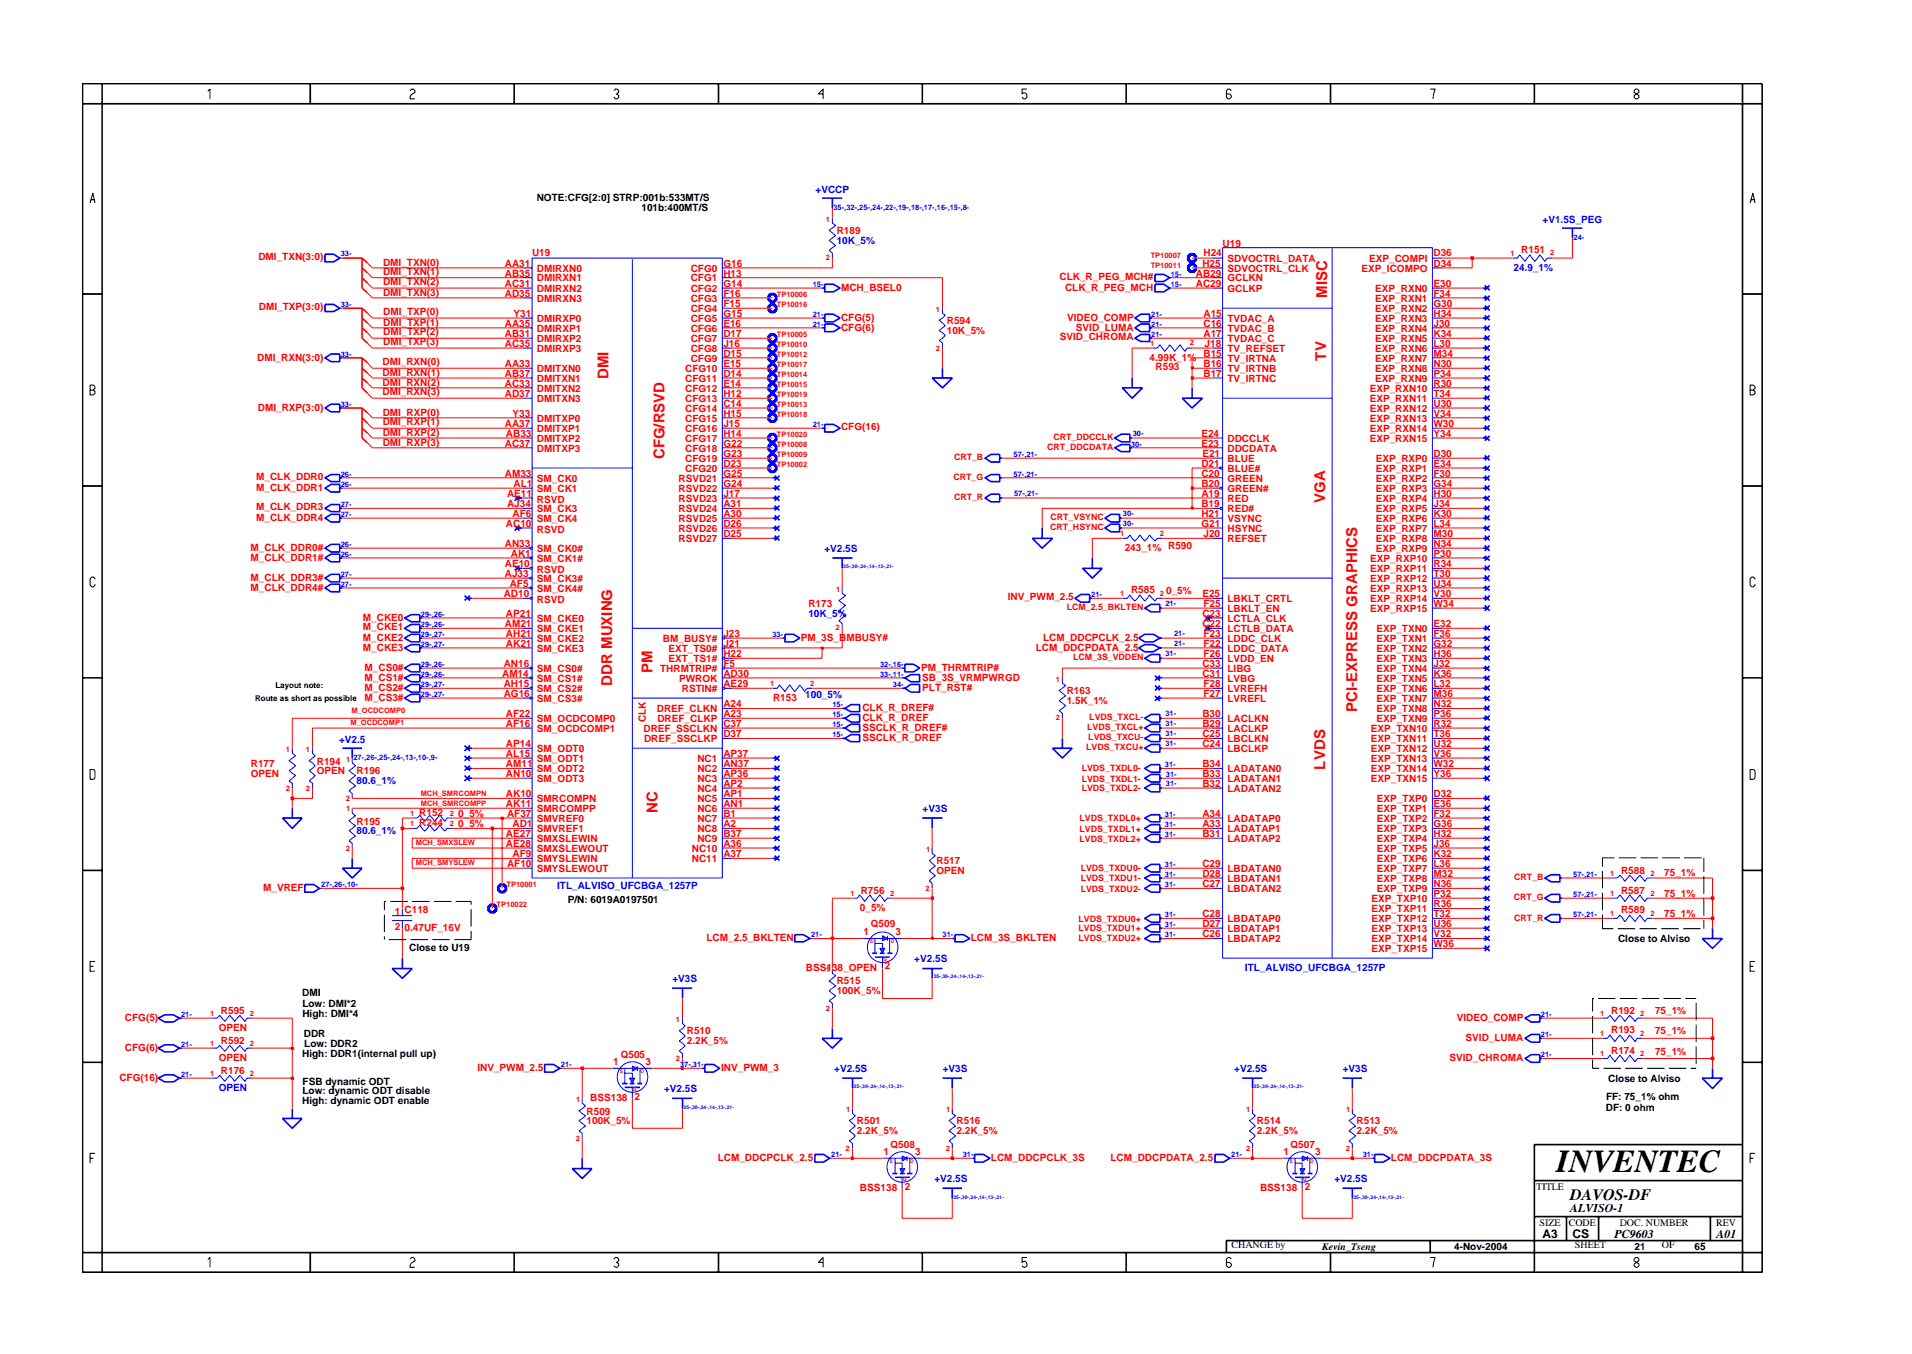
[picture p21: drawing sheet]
<svg xmlns="http://www.w3.org/2000/svg" width="297mm" height="210mm" viewBox="0 0 297 210" stroke-linecap="round" stroke-linejoin="round" font-family="sans-serif">
<defs><g id="words">
<text font-size="5" x="241.8" y="182">INVENTEC</text>
<text font-size="2.5" x="244" y="186.3">DAVOS-DF</text>
<g font-size="2.3" fill="#f00">
<text x="206.2" y="46.3" transform="rotate(-90 206.2 46.3)">MISC</text>
<text x="94.5" y="58.9" transform="rotate(-90 94.5 58.9)">DMI</text>
<text x="206" y="56" transform="rotate(-90 206 56)">TV</text>
<text x="103.2" y="71.3" transform="rotate(-90 103.2 71.3)">CFG/RSVD</text>
<text x="205.9" y="78.1" transform="rotate(-90 205.9 78.1)">VGA</text>
<text x="95.1" y="106.5" transform="rotate(-90 95.1 106.5)">DDR MUXING</text>
<text x="101.4" y="104.5" transform="rotate(-90 101.4 104.5)">PM</text>
<text x="210.8" y="110.5" transform="rotate(-90 210.8 110.5)">PCI-EXPRESS GRAPHICS</text>
<text x="205.9" y="119.5" transform="rotate(-90 205.9 119.5)">LVDS</text>
<text x="102.1" y="126.3" transform="rotate(-90 102.1 126.3)">NC</text>
</g>
<g font-size="1.9">
<text x="244" y="188.2">ALVISO-1</text>
<text x="239.6" y="192.2">A3</text>
<text x="244.3" y="192.3">CS</text>
<text x="250.8" y="192.2">PC9603</text>
<text x="266.6" y="192.2">A01</text>
</g>
<g font-size="1.6" fill="#00f">
<text x="126.7" y="30">+VCCP</text>
<text x="239.6" y="34.7">+V1.5S_PEG</text>
<text x="130" y="37.9">10K_5%</text>
<text x="235.1" y="42">24.9_1%</text>
<text x="128.1" y="85.7">+V2.5S</text>
<text x="125.6" y="95.8">10K_5%</text>
<text x="125.1" y="108.4">100_5%</text>
<text x="52.7" y="115.4">+V2.5</text>
<text x="55.4" y="121.8">80.6_1%</text>
<text x="55.4" y="129.6">80.6_1%</text>
<text x="143.3" y="126.1">+V3S</text>
<text x="86.6" y="138.1">ITL_ALVISO_UFCBGA_1257P</text>
<text x="142" y="149.4">+V2.5S</text>
<text x="104.5" y="152.5">+V3S</text>
<text x="193.4" y="150.7">ITL_ALVISO_UFCBGA_1257P</text>
<text x="129.6" y="166.5">+V2.5S</text>
<text x="146.5" y="166.5">+V3S</text>
<text x="191.7" y="166.5">+V2.5S</text>
<text x="208.6" y="166.5">+V3S</text>
<text x="34" y="169.4">OPEN</text>
<text x="103.2" y="169.6">+V2.5S</text>
<text x="145.2" y="183.6">+V2.5S</text>
<text x="207.3" y="183.6">+V2.5S</text>
</g>
<g font-size="1.6">
<text x="83.4" y="31.2">NOTE:CFG[2:0] STRP:001b:533MT/S</text>
<text x="99.7" y="32.8">101b:400MT/S</text>
<text x="88.2" y="140.2">P/N: 6019A0197501</text>
<text x="63.6" y="147.7">Close to U19</text>
<text x="251.4" y="146.3">Close to Alviso</text>
<text x="46.9" y="154.6">DMI</text>
<text x="47" y="157.9">High: DMI*4</text>
<text x="47" y="156.3">Low: DMI*2</text>
<text x="47.2" y="161">DDR</text>
<text x="46.9" y="164.2">High: DDR1(internal pull up)</text>
<text x="47.3" y="162.6">Low: DDR2</text>
<text x="47" y="171.5">High: dynamic ODT enable</text>
<text x="47" y="169.9">Low: dynamic ODT disable</text>
<text x="47" y="168.4">FSB dynamic ODT</text>
<text x="249.5" y="172.5">DF: 0 ohm</text>
<text x="249.5" y="170.9">FF: 75_1% ohm</text>
<text x="249.9" y="168.1">Close to Alviso</text>
<text x="238.7" y="184.8">TITLE</text>
<text x="239.2" y="190.4">SIZE</text>
<text x="243.7" y="190.4">CODE</text>
<text x="251.6" y="190.4">DOC. NUMBER</text>
<text x="266.6" y="190.4">REV</text>
<text x="191.3" y="193.9">CHANGE by</text>
<text x="205.4" y="194.1">Kevin_Tseng</text>
<text x="225.9" y="194.1">4-Nov-2004</text>
<text x="244.7" y="193.9">SHEET</text>
<text x="253.9" y="194.1">21</text>
<text x="258.2" y="193.9">OF</text>
<text x="263.3" y="194.1">65</text>
</g>
<g font-size="1.6" fill="#f00">
<text x="40.1" y="40.4">DMI_TXN(3:0)</text>
<text x="59.5" y="41.2">DMI_TXN(0)</text>
<text x="78.4" y="41.4">AA31</text>
<text x="82.7" y="39.8">U19</text>
<text x="112.4" y="41.4">G16</text>
<text x="130" y="36.4">R189</text>
<text x="186.8" y="41.4">H25</text>
<text x="187" y="39.8">H24</text>
<text x="189.9" y="38.3">U19</text>
<text x="190.7" y="40.7">SDVOCTRL_DATA</text>
<text x="212.7" y="40.7">EXP_COMPI</text>
<text x="222.7" y="39.8">D36</text>
<text x="222.7" y="41.4">D34</text>
<text x="236.3" y="39.3">R151</text>
<text x="59.5" y="45.9">DMI_TXN(3)</text>
<text x="59.5" y="44.3">DMI_TXN(2)</text>
<text x="59.5" y="42.8">DMI_TXN(1)</text>
<text x="78.4" y="43">AB35</text>
<text x="78.4" y="44.6">AC31</text>
<text x="78.4" y="46.1">AD35</text>
<text x="83.4" y="42.2">DMIRXN0</text>
<text x="83.4" y="43.7">DMIRXN1</text>
<text x="83.4" y="45.3">DMIRXN2</text>
<text x="83.4" y="46.8">DMIRXN3</text>
<text x="107.3" y="46.8">CFG3</text>
<text x="107.3" y="42.2">CFG0</text>
<text x="107.3" y="43.7">CFG1</text>
<text x="107.3" y="45.3">CFG2</text>
<text x="112.4" y="47.6">F15</text>
<text x="112.4" y="43">H13</text>
<text x="112.4" y="44.6">G14</text>
<text x="112.4" y="46.1">F16</text>
<text x="130.7" y="45.1">MCH_BSEL0</text>
<text x="164.6" y="43.5">CLK_R_PEG_MCH#</text>
<text x="165.5" y="45.1">CLK_R_PEG_MCH</text>
<text x="185.8" y="44.6">AC29</text>
<text x="185.8" y="43">AB29</text>
<text x="190.7" y="42.2">SDVOCTRL_CLK</text>
<text x="190.7" y="43.7">GCLKN</text>
<text x="190.7" y="45.3">GCLKP</text>
<text x="211.5" y="42.2">EXP_ICOMPO</text>
<text x="213.7" y="45.3">EXP_RXN0</text>
<text x="213.7" y="46.8">EXP_RXN1</text>
<text x="222.7" y="46.1">F34</text>
<text x="222.7" y="47.6">G30</text>
<text x="222.7" y="44.6">E30</text>
<text x="40.2" y="48.2">DMI_TXP(3:0)</text>
<text x="59.6" y="49">DMI_TXP(0)</text>
<text x="59.6" y="53.6">DMI_TXP(3)</text>
<text x="59.6" y="52.1">DMI_TXP(2)</text>
<text x="59.6" y="50.6">DMI_TXP(1)</text>
<text x="78.4" y="50.7">AA35</text>
<text x="78.4" y="52.3">AB31</text>
<text x="78.4" y="53.9">AC35</text>
<text x="79.8" y="49.2">Y31</text>
<text x="83.4" y="50">DMIRXP0</text>
<text x="83.4" y="51.5">DMIRXP1</text>
<text x="83.4" y="53.1">DMIRXP2</text>
<text x="107.3" y="48.4">CFG4</text>
<text x="107.3" y="50">CFG5</text>
<text x="107.3" y="51.5">CFG6</text>
<text x="107.3" y="53.1">CFG7</text>
<text x="112.4" y="49.2">G15</text>
<text x="112.4" y="50.7">E16</text>
<text x="112.4" y="52.3">D17</text>
<text x="112.4" y="53.9">J16</text>
<text x="130.7" y="51.3">CFG(6)</text>
<text x="130.7" y="49.8">CFG(5)</text>
<text x="147.1" y="50.3">R594</text>
<text x="147.1" y="51.8">10K_5%</text>
<text x="164.7" y="52.8">SVID_CHROMA</text>
<text x="165.8" y="49.8">VIDEO_COMP</text>
<text x="167.2" y="51.3">SVID_LUMA</text>
<text x="187" y="49.2">A15</text>
<text x="187" y="50.7">C16</text>
<text x="187" y="52.3">A17</text>
<text x="187.1" y="53.9">J18</text>
<text x="190.7" y="50">TVDAC_A</text>
<text x="190.7" y="51.5">TVDAC_B</text>
<text x="190.7" y="53.1">TVDAC_C</text>
<text x="213.7" y="53.1">EXP_RXN5</text>
<text x="213.7" y="48.4">EXP_RXN2</text>
<text x="213.7" y="50">EXP_RXN3</text>
<text x="213.7" y="51.5">EXP_RXN4</text>
<text x="222.7" y="52.3">K34</text>
<text x="222.7" y="53.9">L30</text>
<text x="222.7" y="49.2">H34</text>
<text x="222.7" y="50.7">J30</text>
<text x="40" y="56">DMI_RXN(3:0)</text>
<text x="59.4" y="59.9">DMI_RXN(2)</text>
<text x="59.4" y="58.4">DMI_RXN(1)</text>
<text x="59.4" y="56.7">DMI_RXN(0)</text>
<text x="78.4" y="56.9">AA33</text>
<text x="78.4" y="58.5">AB37</text>
<text x="83.4" y="54.6">DMIRXP3</text>
<text x="83.4" y="57.8">DMITXN0</text>
<text x="83.4" y="59.3">DMITXN1</text>
<text x="106.4" y="57.8">CFG10</text>
<text x="106.4" y="59.3">CFG11</text>
<text x="107.3" y="54.6">CFG8</text>
<text x="107.3" y="56.2">CFG9</text>
<text x="112.4" y="55.4">D15</text>
<text x="112.4" y="56.9">E15</text>
<text x="112.4" y="58.5">D14</text>
<text x="178.6" y="56">4.99K_1%</text>
<text x="179.5" y="57.5">R593</text>
<text x="187" y="55.4">B15</text>
<text x="187" y="56.9">B16</text>
<text x="187" y="58.5">B17</text>
<text x="190.7" y="56.2">TV_IRTNA</text>
<text x="190.7" y="57.8">TV_IRTNB</text>
<text x="190.7" y="59.3">TV_IRTNC</text>
<text x="190.7" y="54.6">TV_REFSET</text>
<text x="213.7" y="54.6">EXP_RXN6</text>
<text x="213.7" y="56.2">EXP_RXN7</text>
<text x="213.7" y="57.8">EXP_RXN8</text>
<text x="213.7" y="59.3">EXP_RXN9</text>
<text x="222.7" y="55.4">M34</text>
<text x="222.7" y="56.9">N30</text>
<text x="222.7" y="58.5">P34</text>
<text x="40.1" y="63.8">DMI_RXP(3:0)</text>
<text x="59.4" y="61.4">DMI_RXN(3)</text>
<text x="59.5" y="64.5">DMI_RXP(0)</text>
<text x="78.4" y="60.1">AC33</text>
<text x="78.4" y="61.6">AD37</text>
<text x="79.6" y="64.7">Y33</text>
<text x="83.4" y="60.8">DMITXN2</text>
<text x="83.4" y="62.4">DMITXN3</text>
<text x="83.4" y="65.5">DMITXP0</text>
<text x="106.4" y="60.8">CFG12</text>
<text x="106.4" y="62.4">CFG13</text>
<text x="106.4" y="63.9">CFG14</text>
<text x="106.4" y="65.5">CFG15</text>
<text x="112.4" y="60.1">E14</text>
<text x="112.4" y="61.6">H12</text>
<text x="112.4" y="63.2">C14</text>
<text x="112.4" y="64.7">H15</text>
<text x="212.8" y="60.8">EXP_RXN10</text>
<text x="212.8" y="62.4">EXP_RXN11</text>
<text x="212.8" y="63.9">EXP_RXN12</text>
<text x="212.8" y="65.5">EXP_RXN13</text>
<text x="222.7" y="60.1">R30</text>
<text x="222.7" y="61.6">T34</text>
<text x="222.7" y="63.2">U30</text>
<text x="222.7" y="64.7">V34</text>
<text x="59.5" y="69.2">DMI_RXP(3)</text>
<text x="59.5" y="67.7">DMI_RXP(2)</text>
<text x="59.5" y="66.1">DMI_RXP(1)</text>
<text x="78.4" y="69.4">AC37</text>
<text x="78.4" y="66.2">AA37</text>
<text x="78.6" y="67.8">AB33</text>
<text x="83.4" y="68.6">DMITXP2</text>
<text x="83.4" y="70.1">DMITXP3</text>
<text x="83.4" y="67.1">DMITXP1</text>
<text x="106.4" y="67.1">CFG16</text>
<text x="106.4" y="68.6">CFG17</text>
<text x="106.4" y="70.1">CFG18</text>
<text x="106.4" y="71.7">CFG19</text>
<text x="112.4" y="66.2">J15</text>
<text x="112.4" y="67.8">H14</text>
<text x="112.4" y="69.4">G22</text>
<text x="112.4" y="70.9">G23</text>
<text x="130.7" y="66.8">CFG(16)</text>
<text x="186.6" y="67.8">E24</text>
<text x="186.6" y="69.4">E23</text>
<text x="186.8" y="70.9">E21</text>
<text x="190.7" y="71.7">BLUE</text>
<text x="190.7" y="68.6">DDCCLK</text>
<text x="190.7" y="70.1">DDCDATA</text>
<text x="212.8" y="67.1">EXP_RXN14</text>
<text x="212.8" y="68.6">EXP_RXN15</text>
<text x="213.7" y="71.7">EXP_RXP0</text>
<text x="222.7" y="70.9">D30</text>
<text x="222.7" y="66.2">W30</text>
<text x="222.7" y="67.8">Y34</text>
<text x="39.8" y="74.6">M_CLK_DDR0</text>
<text x="39.8" y="76.2">M_CLK_DDR1</text>
<text x="78.4" y="74">AM33</text>
<text x="78.8" y="77.2">AE11</text>
<text x="79.8" y="75.6">AL1</text>
<text x="83.4" y="74.8">SM_CK0</text>
<text x="83.4" y="76.4">SM_CK1</text>
<text x="105.4" y="76.4">RSVD22</text>
<text x="105.4" y="77.9">RSVD23</text>
<text x="105.4" y="74.8">RSVD21</text>
<text x="106.4" y="73.3">CFG20</text>
<text x="112.4" y="75.6">G24</text>
<text x="112.4" y="77.2">J17</text>
<text x="112.4" y="74">G25</text>
<text x="112.4" y="72.5">D23</text>
<text x="186.6" y="77.2">A19</text>
<text x="186.6" y="74">C20</text>
<text x="186.6" y="75.6">B20</text>
<text x="186.6" y="72.5">D21</text>
<text x="190.7" y="77.9">RED</text>
<text x="190.7" y="74.8">GREEN</text>
<text x="190.7" y="76.4">GREEN#</text>
<text x="190.7" y="73.3">BLUE#</text>
<text x="213.7" y="74.8">EXP_RXP2</text>
<text x="213.7" y="76.4">EXP_RXP3</text>
<text x="213.7" y="77.9">EXP_RXP4</text>
<text x="213.7" y="73.3">EXP_RXP1</text>
<text x="222.7" y="74">F30</text>
<text x="222.7" y="75.6">G34</text>
<text x="222.7" y="77.2">H30</text>
<text x="222.7" y="72.5">E34</text>
<text x="39.8" y="80.9">M_CLK_DDR4</text>
<text x="39.8" y="79.3">M_CLK_DDR3</text>
<text x="78.6" y="81.8">AC10</text>
<text x="78.8" y="78.7">AJ34</text>
<text x="79.6" y="80.3">AF6</text>
<text x="83.4" y="79.5">SM_CK3</text>
<text x="83.4" y="81">SM_CK4</text>
<text x="83.4" y="82.7">RSVD</text>
<text x="83.4" y="78.1">RSVD</text>
<text x="105.4" y="79.5">RSVD24</text>
<text x="105.4" y="81">RSVD25</text>
<text x="105.4" y="82.6">RSVD26</text>
<text x="112.4" y="78.7">A31</text>
<text x="112.4" y="80.3">A30</text>
<text x="112.4" y="81.8">D26</text>
<text x="112.4" y="83.3">D25</text>
<text x="186.6" y="78.7">B19</text>
<text x="186.6" y="81.8">G21</text>
<text x="186.6" y="80.3">H21</text>
<text x="187" y="83.3">J20</text>
<text x="190.7" y="79.5">RED#</text>
<text x="190.7" y="82.6">HSYNC</text>
<text x="190.7" y="81">VSYNC</text>
<text x="213.7" y="79.5">EXP_RXP5</text>
<text x="213.7" y="81">EXP_RXP6</text>
<text x="213.7" y="82.6">EXP_RXP7</text>
<text x="222.7" y="78.7">J34</text>
<text x="222.7" y="80.3">K30</text>
<text x="222.7" y="81.8">L34</text>
<text x="222.7" y="83.3">M30</text>
<text x="38.9" y="85.5">M_CLK_DDR0#</text>
<text x="38.9" y="87.1">M_CLK_DDR1#</text>
<text x="78.4" y="84.9">AN33</text>
<text x="78.4" y="89.6">AJ33</text>
<text x="78.4" y="88">AE10</text>
<text x="79.4" y="86.5">AK1</text>
<text x="83.4" y="85.7">SM_CK0#</text>
<text x="83.4" y="87.2">SM_CK1#</text>
<text x="83.4" y="89">RSVD</text>
<text x="105.4" y="84.2">RSVD27</text>
<text x="174.7" y="85.5">243_1% R590</text>
<text x="190.7" y="84.2">REFSET</text>
<text x="212.9" y="87.2">EXP_RXP10</text>
<text x="212.9" y="88.8">EXP_RXP11</text>
<text x="213.7" y="84.2">EXP_RXP8</text>
<text x="213.7" y="85.7">EXP_RXP9</text>
<text x="222.7" y="85">N34</text>
<text x="222.7" y="86.5">P30</text>
<text x="222.7" y="88">R34</text>
<text x="222.7" y="89.6">T30</text>
<text x="38.9" y="90.2">M_CLK_DDR3#</text>
<text x="38.9" y="91.7">M_CLK_DDR4#</text>
<text x="78.3" y="92.7">AD10</text>
<text x="78.6" y="95.8">AP21</text>
<text x="79.2" y="91.1">AF5</text>
<text x="83.4" y="90.4">SM_CK3#</text>
<text x="83.4" y="91.9">SM_CK4#</text>
<text x="83.4" y="93.7">RSVD</text>
<text x="125.6" y="94.3">R173</text>
<text x="156.5" y="93.2">INV_PWM_2.5</text>
<text x="175.7" y="92.1">R585</text>
<text x="181.2" y="92.2">0_5%</text>
<text x="186.8" y="92.7">E25</text>
<text x="186.8" y="95.8">C23</text>
<text x="187" y="94.3">F25</text>
<text x="190.7" y="95">LBKLT_EN</text>
<text x="190.7" y="93.5">LBKLT_CRTL</text>
<text x="212.9" y="91.9">EXP_RXP13</text>
<text x="212.9" y="93.5">EXP_RXP14</text>
<text x="212.9" y="95">EXP_RXP15</text>
<text x="212.9" y="90.4">EXP_RXP12</text>
<text x="222.7" y="92.7">V30</text>
<text x="222.7" y="94.3">W34</text>
<text x="222.7" y="91.1">U34</text>
<text x="56.4" y="96.4">M_CKE0</text>
<text x="56.4" y="97.9">M_CKE1</text>
<text x="56.4" y="99.5">M_CKE2</text>
<text x="56.4" y="101">M_CKE3</text>
<text x="78.4" y="97.3">AM21</text>
<text x="78.6" y="98.9">AH21</text>
<text x="78.6" y="100.4">AK21</text>
<text x="83.4" y="96.5">SM_CKE0</text>
<text x="83.4" y="98.1">SM_CKE1</text>
<text x="83.4" y="99.7">SM_CKE2</text>
<text x="83.4" y="101.2">SM_CKE3</text>
<text x="103" y="99.7">BM_BUSY#</text>
<text x="103.9" y="101.2">EXT_TS0#</text>
<text x="112.4" y="100.4">J21</text>
<text x="112.4" y="98.9">J23</text>
<text x="124.4" y="99.5">PM_3S_BMBUSY#</text>
<text x="160.9" y="101">LCM_DDCPDATA_2.5</text>
<text x="162.1" y="99.5">LCM_DDCPCLK_2.5</text>
<text x="186.8" y="97.3">C22</text>
<text x="187" y="98.9">F23</text>
<text x="187" y="100.4">F22</text>
<text x="190.7" y="96.5">LCTLA_CLK</text>
<text x="190.7" y="98.1">LCTLB_DATA</text>
<text x="190.7" y="99.7">LDDC_CLK</text>
<text x="190.7" y="101.2">LDDC_DATA</text>
<text x="213.8" y="98.1">EXP_TXN0</text>
<text x="213.8" y="99.7">EXP_TXN1</text>
<text x="213.8" y="101.2">EXP_TXN2</text>
<text x="222.7" y="98.9">F36</text>
<text x="222.7" y="100.4">G32</text>
<text x="222.7" y="97.3">E32</text>
<text x="56.6" y="104.2">M_CS0#</text>
<text x="56.6" y="105.7">M_CS1#</text>
<text x="56.6" y="107.3">M_CS2#</text>
<text x="78" y="105.1">AM14</text>
<text x="78.3" y="103.6">AN16</text>
<text x="78.3" y="106.7">AH15</text>
<text x="83.4" y="104.3">SM_CS0#</text>
<text x="83.4" y="105.9">SM_CS1#</text>
<text x="83.4" y="107.5">SM_CS2#</text>
<text x="102.6" y="104.3">THRMTRIP#</text>
<text x="103.9" y="102.8">EXT_TS1#</text>
<text x="105.5" y="105.9">PWROK</text>
<text x="105.9" y="107.5">RSTIN#</text>
<text x="112.4" y="105.1">AD30</text>
<text x="112.4" y="106.7">AE29</text>
<text x="112.4" y="102.1">H22</text>
<text x="112.4" y="103.6">F5</text>
<text x="143.1" y="104.2">PM_THRMTRIP#</text>
<text x="143.3" y="107.3">PLT_RST#</text>
<text x="143.3" y="105.7">SB_3S_VRMPWRGD</text>
<text x="165.7" y="107.8">R163</text>
<text x="186.8" y="103.6">C33</text>
<text x="186.8" y="105.1">C31</text>
<text x="187" y="102.1">F26</text>
<text x="187" y="106.7">F28</text>
<text x="190.7" y="104.3">LIBG</text>
<text x="190.7" y="105.8">LVBG</text>
<text x="190.7" y="102.8">LVDD_EN</text>
<text x="190.7" y="107.5">LVREFH</text>
<text x="213.8" y="105.9">EXP_TXN5</text>
<text x="213.8" y="107.5">EXP_TXN6</text>
<text x="213.8" y="102.8">EXP_TXN3</text>
<text x="213.8" y="104.3">EXP_TXN4</text>
<text x="222.7" y="105.1">K36</text>
<text x="222.7" y="106.7">L32</text>
<text x="222.7" y="102.1">H36</text>
<text x="222.7" y="103.6">J32</text>
<text x="56.6" y="108.8">M_CS3#</text>
<text x="78.3" y="108.2">AG16</text>
<text x="78.6" y="111.4">AF22</text>
<text x="78.6" y="112.9">AF16</text>
<text x="83.4" y="109">SM_CS3#</text>
<text x="83.4" y="112.1">SM_OCDCOMP0</text>
<text x="83.4" y="113.6">SM_OCDCOMP1</text>
<text x="100" y="113.6">DREF_SSCLKN</text>
<text x="100.4" y="112.1" transform="rotate(-90 100.4 112.1)">CLK</text>
<text x="102" y="110.6">DREF_CLKN</text>
<text x="102.1" y="112.1">DREF_CLKP</text>
<text x="112.4" y="109.8">A24</text>
<text x="112.4" y="111.4">A23</text>
<text x="112.4" y="112.9">C37</text>
<text x="120.1" y="108.8">R153</text>
<text x="134" y="111.9">CLK_R_DREF</text>
<text x="134" y="110.3">CLK_R_DREF#</text>
<text x="134" y="113.5">SSCLK_R_DREF#</text>
<text x="165.7" y="109.3">1.5K_1%</text>
<text x="186.8" y="111.4">B30</text>
<text x="186.8" y="112.9">B29</text>
<text x="187" y="108.2">F27</text>
<text x="190.7" y="109">LVREFL</text>
<text x="190.7" y="112.1">LACLKN</text>
<text x="190.7" y="113.6">LACLKP</text>
<text x="213" y="113.6">EXP_TXN10</text>
<text x="213.8" y="109">EXP_TXN7</text>
<text x="213.8" y="110.6">EXP_TXN8</text>
<text x="213.8" y="112.1">EXP_TXN9</text>
<text x="222.7" y="108.2">M36</text>
<text x="222.7" y="109.8">N32</text>
<text x="222.7" y="111.4">P36</text>
<text x="222.7" y="112.9">R32</text>
<text x="39" y="119.2">R177</text>
<text x="49.2" y="118.7">R194</text>
<text x="78.6" y="116">AP14</text>
<text x="78.6" y="117.5">AL15</text>
<text x="78.6" y="119.1">AM11</text>
<text x="83.4" y="116.8">SM_ODT0</text>
<text x="83.4" y="118.3">SM_ODT1</text>
<text x="83.4" y="119.9">SM_ODT2</text>
<text x="100.1" y="115.2">DREF_SSCLKP</text>
<text x="108.3" y="119.9">NC2</text>
<text x="108.3" y="118.3">NC1</text>
<text x="112.4" y="114.4">D37</text>
<text x="112.4" y="117.5">AP37</text>
<text x="112.4" y="119.1">AN37</text>
<text x="134" y="115">SSCLK_R_DREF</text>
<text x="186.8" y="114.4">C25</text>
<text x="186.8" y="116">C24</text>
<text x="186.8" y="119.1">B34</text>
<text x="190.7" y="115.2">LBCLKN</text>
<text x="190.7" y="116.8">LBCLKP</text>
<text x="190.7" y="119.9">LADATAN0</text>
<text x="213" y="115.2">EXP_TXN11</text>
<text x="213" y="116.8">EXP_TXN12</text>
<text x="213" y="118.3">EXP_TXN13</text>
<text x="213" y="119.9">EXP_TXN14</text>
<text x="222.7" y="114.4">T36</text>
<text x="222.7" y="116">U32</text>
<text x="222.7" y="117.5">V36</text>
<text x="222.7" y="119.1">W32</text>
<text x="39" y="120.7">OPEN</text>
<text x="49.2" y="120.3">OPEN</text>
<text x="55.4" y="120.3">R196</text>
<text x="78.6" y="123.7">AK10</text>
<text x="78.6" y="125.3">AK11</text>
<text x="78.6" y="120.7">AN10</text>
<text x="83.4" y="124.6">SMRCOMPN</text>
<text x="83.4" y="121.4">SM_ODT3</text>
<text x="108.3" y="121.4">NC3</text>
<text x="108.3" y="123">NC4</text>
<text x="108.3" y="124.6">NC5</text>
<text x="112.4" y="120.7">AP36</text>
<text x="112.4" y="122.2">AP2</text>
<text x="112.4" y="123.7">AP1</text>
<text x="112.4" y="125.3">AN1</text>
<text x="186.8" y="120.7">B33</text>
<text x="186.8" y="122.2">B32</text>
<text x="190.7" y="121.4">LADATAN1</text>
<text x="190.7" y="123">LADATAN2</text>
<text x="213" y="121.4">EXP_TXN15</text>
<text x="213.9" y="124.6">EXP_TXP0</text>
<text x="222.7" y="123.7">D32</text>
<text x="222.7" y="125.3">E36</text>
<text x="222.7" y="120.7">Y36</text>
<text x="55.4" y="128">R195</text>
<text x="65.1" y="126.7">R152</text>
<text x="65.1" y="128.2">R244</text>
<text x="71.2" y="126.9">0_5%</text>
<text x="71.2" y="128.4">0_5%</text>
<text x="78.6" y="130">AE27</text>
<text x="78.6" y="131.5">AE28</text>
<text x="78.8" y="126.9">AF37</text>
<text x="79.6" y="128.4">AD1</text>
<text x="83.4" y="126.1">SMRCOMPP</text>
<text x="83.4" y="127.6">SMVREF0</text>
<text x="83.4" y="129.2">SMVREF1</text>
<text x="83.4" y="130.7">SMXSLEWIN</text>
<text x="108.3" y="126.1">NC6</text>
<text x="108.3" y="127.6">NC7</text>
<text x="108.3" y="129.2">NC8</text>
<text x="108.3" y="130.7">NC9</text>
<text x="112.4" y="126.9">B1</text>
<text x="112.4" y="128.4">A2</text>
<text x="112.4" y="130">B37</text>
<text x="112.4" y="131.5">A36</text>
<text x="186.8" y="128.4">A33</text>
<text x="186.8" y="130">B31</text>
<text x="186.8" y="126.9">A34</text>
<text x="190.7" y="129.2">LADATAP1</text>
<text x="190.7" y="130.7">LADATAP2</text>
<text x="190.7" y="127.6">LADATAP0</text>
<text x="213.9" y="127.6">EXP_TXP2</text>
<text x="213.9" y="129.2">EXP_TXP3</text>
<text x="213.9" y="130.7">EXP_TXP4</text>
<text x="213.9" y="126.1">EXP_TXP1</text>
<text x="222.7" y="126.9">F32</text>
<text x="222.7" y="128.4">G36</text>
<text x="222.7" y="130">H32</text>
<text x="222.7" y="131.5">J36</text>
<text x="78.8" y="134.6">AF10</text>
<text x="79.6" y="133.1">AF9</text>
<text x="83.4" y="132.3">SMXSLEWOUT</text>
<text x="83.4" y="133.9">SMYSLEWIN</text>
<text x="83.4" y="135.4">SMYSLEWOUT</text>
<text x="107.5" y="132.3">NC10</text>
<text x="107.5" y="133.9">NC11</text>
<text x="112.4" y="133.1">A37</text>
<text x="145.5" y="134.2">R517</text>
<text x="145.5" y="135.7">OPEN</text>
<text x="186.8" y="134.6">C29</text>
<text x="186.8" y="136.2">D28</text>
<text x="186.8" y="137.8">C27</text>
<text x="190.7" y="135.4">LBDATAN0</text>
<text x="190.7" y="136.9">LBDATAN1</text>
<text x="213.9" y="132.3">EXP_TXP5</text>
<text x="213.9" y="133.9">EXP_TXP6</text>
<text x="213.9" y="135.4">EXP_TXP7</text>
<text x="213.9" y="136.9">EXP_TXP8</text>
<text x="222.7" y="133.1">K32</text>
<text x="222.7" y="134.6">L36</text>
<text x="222.7" y="136.2">M32</text>
<text x="222.7" y="137.8">N36</text>
<text x="251.8" y="135.7">R588</text>
<text x="258.6" y="136.1">75_1%</text>
<text x="40.9" y="138.4">M_VREF</text>
<text x="61.3" y="142">1 C118</text>
<text x="133.6" y="141.5">0_5%</text>
<text x="133.7" y="138.8">R756</text>
<text x="186.8" y="142.4">C28</text>
<text x="186.8" y="144">D27</text>
<text x="190.7" y="138.5">LBDATAN2</text>
<text x="190.7" y="143.2">LBDATAP0</text>
<text x="213" y="140.1">EXP_TXP10</text>
<text x="213" y="141.7">EXP_TXP11</text>
<text x="213" y="143.2">EXP_TXP12</text>
<text x="213.9" y="138.5">EXP_TXP9</text>
<text x="222.7" y="139.3">P32</text>
<text x="222.7" y="140.8">R36</text>
<text x="222.7" y="142.4">T32</text>
<text x="222.7" y="144">U36</text>
<text x="251.8" y="141.8">R589</text>
<text x="251.8" y="138.8">R587</text>
<text x="258.6" y="142.4">75_1%</text>
<text x="258.6" y="139.2">75_1%</text>
<text x="61.3" y="144.4">2</text>
<text x="62.9" y="144.6">0.47UF_16V</text>
<text x="109.8" y="146.1">LCM_2.5_BKLTEN</text>
<text x="134.1" y="145.1">1</text>
<text x="135.3" y="144">Q509</text>
<text x="139.1" y="145.1">3</text>
<text x="150.8" y="146.1">LCM_3S_BKLTEN</text>
<text x="186.8" y="145.5">C26</text>
<text x="190.7" y="144.7">LBDATAP1</text>
<text x="190.7" y="146.3">LBDATAP2</text>
<text x="213" y="144.7">EXP_TXP13</text>
<text x="213" y="146.3">EXP_TXP14</text>
<text x="213" y="147.8">EXP_TXP15</text>
<text x="222.7" y="145.5">V32</text>
<text x="222.7" y="147.1">W36</text>
<text x="125.2" y="150.7">BSS138_OPEN</text>
<text x="130" y="154.4">100K_5%</text>
<text x="130" y="152.9">R515</text>
<text x="137.4" y="150.5">2</text>
<text x="19.4" y="158.5">CFG(5)</text>
<text x="34" y="160.1">OPEN</text>
<text x="34.3" y="157.4">R595</text>
<text x="106.7" y="160.6">R510</text>
<text x="226.3" y="158.5">VIDEO_COMP</text>
<text x="227.7" y="161.6">SVID_LUMA</text>
<text x="250.3" y="160.5">R193</text>
<text x="250.3" y="157.4">R192</text>
<text x="257.1" y="160.6">75_1%</text>
<text x="257.1" y="157.5">75_1%</text>
<text x="18.5" y="167.8">CFG(16)</text>
<text x="19.4" y="163.2">CFG(6)</text>
<text x="34" y="164.8">OPEN</text>
<text x="34.3" y="162.1">R592</text>
<text x="34.3" y="166.7">R176</text>
<text x="74.2" y="166.3">INV_PWM_2.5</text>
<text x="95.3" y="165.4">1</text>
<text x="96.4" y="164.3">Q505</text>
<text x="100.3" y="165.4">3</text>
<text x="106.7" y="162.2">2.2K_5%</text>
<text x="112" y="166.3">INV_PWM_3</text>
<text x="225.2" y="164.8">SVID_CHROMA</text>
<text x="250.3" y="163.6">R174</text>
<text x="257.1" y="163.8">75_1%</text>
<text x="91.1" y="173.1">R509</text>
<text x="91.7" y="170.9">BSS138</text>
<text x="98.6" y="170.8">2</text>
<text x="91.1" y="174.6">100K_5%</text>
<text x="133.1" y="174.6">R501</text>
<text x="133.1" y="176.1">2.2K_5%</text>
<text x="137.3" y="179.3">1</text>
<text x="138.3" y="178.2">Q508</text>
<text x="142.2" y="179.3">3</text>
<text x="148.6" y="176.1">2.2K_5%</text>
<text x="148.6" y="174.6">R516</text>
<text x="195.3" y="176.1">2.2K_5%</text>
<text x="195.3" y="174.6">R514</text>
<text x="199.4" y="179.3">1</text>
<text x="200.5" y="178.2">Q507</text>
<text x="204.3" y="179.3">3</text>
<text x="210.8" y="174.6">R513</text>
<text x="210.8" y="176.1">2.2K_5%</text>
<text x="111.5" y="180.3">LCM_DDCPCLK_2.5</text>
<text x="133.6" y="184.9">BSS138</text>
<text x="140.6" y="184.7">2</text>
<text x="154" y="180.3">LCM_DDCPCLK_3S</text>
<text x="172.5" y="180.3">LCM_DDCPDATA_2.5</text>
<text x="195.7" y="184.9">BSS138</text>
<text x="202.7" y="184.7">2</text>
<text x="216.1" y="180.3">LCM_DDCPDATA_3S</text>
</g>
<g font-size="1.4" fill="#f00">
<text x="148.2" y="71.4">CRT_B</text>
<text x="162.7" y="69.9">CRT_DDCDATA</text>
<text x="163.7" y="68.4">CRT_DDCCLK</text>
<text x="148.1" y="74.5">CRT_G</text>
<text x="148.2" y="77.7">CRT_R</text>
<text x="163.1" y="82.3">CRT_HSYNC</text>
<text x="163.2" y="80.8">CRT_VSYNC</text>
<text x="165.7" y="94.8">LCM_2.5_BKLTEN</text>
<text x="166.7" y="102.6">LCM_3S_VDDEN</text>
<text x="168.9" y="113.4">LVDS_TXCL+</text>
<text x="169.2" y="111.9">LVDS_TXCL-</text>
<text x="168" y="119.8">LVDS_TXDL0-</text>
<text x="168.7" y="116.5">LVDS_TXCU+</text>
<text x="169.1" y="114.9">LVDS_TXCU-</text>
<text x="168" y="121.4">LVDS_TXDL1-</text>
<text x="168" y="122.9">LVDS_TXDL2-</text>
<text x="167.7" y="127.5">LVDS_TXDL0+</text>
<text x="167.7" y="129.1">LVDS_TXDL1+</text>
<text x="167.7" y="130.7">LVDS_TXDL2+</text>
<text x="167.9" y="135.3">LVDS_TXDU0-</text>
<text x="167.9" y="136.9">LVDS_TXDU1-</text>
<text x="235.2" y="136.7">CRT_B</text>
<text x="167.6" y="143.1">LVDS_TXDU0+</text>
<text x="167.9" y="138.5">LVDS_TXDU2-</text>
<text x="235.2" y="139.8">CRT_G</text>
<text x="235.2" y="143">CRT_R</text>
<text x="167.6" y="144.6">LVDS_TXDU1+</text>
<text x="167.6" y="146.2">LVDS_TXDU2+</text>
</g>
<g font-size="1.2" fill="#f00">
<text x="128.3" y="34.4">1</text>
<text x="128.3" y="40.4">2</text>
<text x="178.8" y="40.1">TP10007</text>
<text x="178.8" y="41.6">TP10011</text>
<text x="234.6" y="39.7">1</text>
<text x="240.8" y="39.7">2</text>
<text x="120.7" y="46.1">TP10006</text>
<text x="120.7" y="47.6">TP10016</text>
<text x="120.7" y="52.3">TP10005</text>
<text x="120.7" y="53.9">TP10010</text>
<text x="145.4" y="48.4">1</text>
<text x="178.7" y="53.7">1</text>
<text x="184.9" y="53.6">2</text>
<text x="120.7" y="58.5">TP10014</text>
<text x="120.7" y="56.9">TP10017</text>
<text x="120.7" y="55.4">TP10012</text>
<text x="145.4" y="54.5">2</text>
<text x="120.7" y="60.1">TP10015</text>
<text x="120.7" y="64.7">TP10018</text>
<text x="120.7" y="63.2">TP10013</text>
<text x="120.7" y="61.6">TP10019</text>
<text x="120.7" y="70.9">TP10009</text>
<text x="120.7" y="67.8">TP10020</text>
<text x="120.7" y="69.4">TP10008</text>
<text x="120.7" y="72.5">TP10002</text>
<text x="174" y="83.3">1</text>
<text x="180.2" y="83.2">2</text>
<text x="129.9" y="91.9">1</text>
<text x="174" y="92.6">1</text>
<text x="180.2" y="92.5">2</text>
<text x="129.8" y="97.9">2</text>
<text x="119.7" y="106.5">1</text>
<text x="125.8" y="106.5">2</text>
<text x="164" y="105.9">1</text>
<text x="54.4" y="112.6">M_OCDCOMP1</text>
<text x="54.6" y="110.8">M_OCDCOMP0</text>
<text x="164" y="111.9">2</text>
<text x="44.4" y="116.7">1</text>
<text x="47.5" y="116.7">1</text>
<text x="53.8" y="118.3">1</text>
<text x="44.4" y="122.8">2</text>
<text x="47.5" y="122.8">2</text>
<text x="53.7" y="124.3">2</text>
<text x="65.4" y="123.7">MCH_SMRCOMPN</text>
<text x="65.4" y="125.2">MCH_SMRCOMPP</text>
<text x="53.8" y="126">1</text>
<text x="63.7" y="128.3">1</text>
<text x="63.7" y="126.7">1</text>
<text x="64.6" y="131.2">MCH_SMXSLEW</text>
<text x="69.9" y="128.2">2</text>
<text x="69.9" y="126.7">2</text>
<text x="53.7" y="132.1">2</text>
<text x="64.6" y="134.3">MCH_SMYSLEW</text>
<text x="78.7" y="137.8">TP10001</text>
<text x="143.9" y="132.3">1</text>
<text x="250.1" y="136">1</text>
<text x="256.4" y="136">2</text>
<text x="77.2" y="140.8">TP10022</text>
<text x="132.1" y="139.1">1</text>
<text x="138.3" y="139.1">2</text>
<text x="143.8" y="138.3">2</text>
<text x="250.1" y="139.1">1</text>
<text x="250.1" y="142.3">1</text>
<text x="256.4" y="139.1">2</text>
<text x="256.4" y="142.2">2</text>
<text x="128.3" y="150.9">1</text>
<text x="32.6" y="157.8">1</text>
<text x="38.8" y="157.8">2</text>
<text x="105" y="158.7">1</text>
<text x="128.3" y="157">2</text>
<text x="248.6" y="160.9">1</text>
<text x="248.6" y="157.8">1</text>
<text x="254.8" y="160.9">2</text>
<text x="254.8" y="157.8">2</text>
<text x="32.6" y="167.1">1</text>
<text x="32.6" y="162.4">1</text>
<text x="38.8" y="167.1">2</text>
<text x="38.8" y="162.4">2</text>
<text x="105" y="164.7">2</text>
<text x="248.6" y="164">1</text>
<text x="254.8" y="163.9">2</text>
<text x="89.5" y="171.1">1</text>
<text x="131.4" y="172.7">1</text>
<text x="147" y="172.7">1</text>
<text x="193.6" y="172.7">1</text>
<text x="209.2" y="172.7">1</text>
<text x="89.4" y="177.2">2</text>
<text x="131.3" y="178.8">2</text>
<text x="146.9" y="178.8">2</text>
<text x="193.6" y="178.8">2</text>
<text x="209.1" y="178.8">2</text>
</g>
<g font-size="1.2" fill="#00f">
<text x="129.5" y="32.6">35-,32-,25-,24-,22-,19-,18-,17-,16-,15-,8-</text>
<text x="52.9" y="39.8">33-</text>
<text x="244.5" y="37.2">24-</text>
<text x="52.9" y="47.6">33-</text>
<text x="126.3" y="44.6">15-</text>
<text x="181.9" y="43">15-</text>
<text x="181.9" y="44.6">15-</text>
<text x="126.3" y="50.7">21-</text>
<text x="126.3" y="49.2">21-</text>
<text x="178.8" y="52.3">21-</text>
<text x="178.8" y="49.2">21-</text>
<text x="178.8" y="50.7">21-</text>
<text x="52.9" y="55.4">33-</text>
<text x="52.9" y="63.2">33-</text>
<text x="126.3" y="66.2">21-</text>
<text x="157.5" y="70.9">57-,21-</text>
<text x="175.7" y="69.4">30-</text>
<text x="176" y="67.7">30-</text>
<text x="52.9" y="74">26-</text>
<text x="52.9" y="75.6">26-</text>
<text x="157.5" y="74">57-,21-</text>
<text x="157.5" y="77.1">57-,21-</text>
<text x="52.9" y="80.3">27-</text>
<text x="52.9" y="78.7">27-</text>
<text x="174.5" y="80.1">30-</text>
<text x="174.5" y="81.7">30-</text>
<text x="52.9" y="89.6">27-</text>
<text x="52.9" y="86.5">26-</text>
<text x="52.9" y="84.9">26-</text>
<text x="52.9" y="91.1">27-</text>
<text x="65.4" y="95.8">29-,26-</text>
<text x="169.5" y="92.7">21-</text>
<text x="181.1" y="94.1">21-</text>
<text x="65.4" y="98.9">29-,27-</text>
<text x="65.4" y="100.4">29-,27-</text>
<text x="65.4" y="97.3">29-,26-</text>
<text x="120" y="98.9">33-</text>
<text x="181.1" y="101.9">31-</text>
<text x="182.4" y="100.4">21-</text>
<text x="182.4" y="98.7">21-</text>
<text x="65.4" y="103.6">29-,26-</text>
<text x="65.4" y="106.7">29-,27-</text>
<text x="65.4" y="105.1">29-,26-</text>
<text x="136.7" y="105.1">33-,11-</text>
<text x="136.7" y="103.6">32-,16-</text>
<text x="138.7" y="106.7">34-</text>
<text x="65.4" y="108.2">29-,27-</text>
<text x="129.3" y="112.9">15-</text>
<text x="129.3" y="109.8">15-</text>
<text x="129.3" y="111.4">15-</text>
<text x="181.1" y="111.2">31-</text>
<text x="181.1" y="112.8">31-</text>
<text x="54.9" y="118">27-,26-,25-,24-,13-,10-,9-</text>
<text x="129.3" y="114.4">15-</text>
<text x="181" y="119.2">31-</text>
<text x="181.1" y="114.3">31-</text>
<text x="181.1" y="115.9">31-</text>
<text x="181.1" y="120.6">31-</text>
<text x="181.1" y="122.1">31-</text>
<text x="181" y="130">31-</text>
<text x="181" y="128.5">31-</text>
<text x="181" y="126.9">31-</text>
<text x="49.9" y="137.8">27-,26-,10-</text>
<text x="181" y="137.8">31-</text>
<text x="181" y="136.3">31-</text>
<text x="181" y="134.6">31-</text>
<text x="244.4" y="136.2">57-,21-</text>
<text x="181" y="144">31-</text>
<text x="181" y="142.4">31-</text>
<text x="244.4" y="139.2">57-,21-</text>
<text x="244.4" y="142.4">57-,21-</text>
<text x="126" y="145.5">21-</text>
<text x="146.4" y="145.5">31-</text>
<text x="181" y="145.6">31-</text>
<text x="28.1" y="157.9">21-</text>
<text x="239.4" y="157.9">21-</text>
<text x="239.4" y="161.1">21-</text>
<text x="28.1" y="162.6">21-</text>
<text x="28.1" y="167.2">21-</text>
<text x="87.1" y="165.7">21-</text>
<text x="105.6" y="165.7">37-,31-</text>
<text x="239.4" y="164.2">21-</text>
<text x="129.1" y="179.7">21-</text>
<text x="149.6" y="179.7">31-</text>
<text x="191.3" y="179.7">21-</text>
<text x="211.7" y="179.7">31-</text>
</g>
<g font-size="1.2">
<text x="42.8" y="106.8">Layout note:</text>
<text x="39.6" y="108.8">Route as short as possible</text>
</g>
<g font-size=".8" fill="#00f">
<text x="131" y="88.3">35-,30-,24-,14-,13-,21-</text>
<text x="145.1" y="151.9">35-,30-,24-,14-,13-,21-</text>
<text x="106.2" y="172.2">35-,30-,24-,14-,13-,21-</text>
<text x="132.6" y="169">35-,30-,24-,14-,13-,21-</text>
<text x="194.8" y="169">35-,30-,24-,14-,13-,21-</text>
<text x="148.1" y="186.1">35-,30-,24-,14-,13-,21-</text>
<text x="210.3" y="186.1">35-,30-,24-,14-,13-,21-</text>
</g>
<g font-size=".8" fill="#f00">
<text x="135.2" y="146.4">S</text>
<text x="137.2" y="149.2">G</text>
<text x="138.4" y="146.4">D</text>
<text x="96.3" y="166.6">S</text>
<text x="99.5" y="166.6">D</text>
<text x="98.3" y="169.4">G</text>
<text x="138.2" y="180.6">S</text>
<text x="140.2" y="183.4">G</text>
<text x="141.4" y="180.6">D</text>
<text x="200.3" y="180.6">S</text>
<text x="202.4" y="183.4">G</text>
<text x="203.6" y="180.6">D</text>
</g>
</g></defs>
<g fill="none" stroke="#00f" stroke-width=".25">
<path d="M176.3 52.5l.9-.6h1.4v1.1h-1.4zM178.6 52.5h.4M230.3 57.2h.8M230.3 44.7h.8M230.3 52.5h.8M230.7 59.9l.7 .7M230.7 56.8l.7 .7M230.7 44.3l.7 .8M230.7 52.1l.7 .8M231.4 59.9l-.7 .7M231.4 56.8l-.7 .7M231.4 44.3l-.7 .8"/>
<path d="M231.4 52.1l-.7 .8M120 74.2h.8M120.3 73.9l.8 .7M121.1 73.9l-.8 .7M230.3 60.2h.8M62.9 97.6l1-.6h1.3v1.2h-1.3zM65.2 97.6h.4M72.2 92.5l.8 .7M72.6 92.9h.7M73 92.5l-.8 .7M160.4 83.6h3.1l-1.6 1.5zM161.9 82v1.6"/>
<path d="M187.1 95.6l.9 .8M187.6 96h.7M188 95.6l-.9 .8M230.3 85.1h.8M230.3 99.1h.8M230.3 82h.8M230.7 84.7l.7 .8M230.7 98.7l.7 .8M230.7 81.6l.7 .8M231.4 84.7l-.7 .8M231.4 98.7l-.7 .8M231.4 81.6l-.7 .8"/>
<path d="M72.2 118.9l.8 .8M72.6 119.3h.7M73 118.9l-.8 .8M130.8 110h.5M131.3 110l.9-.6h1.3v1.1h-1.3zM140.2 103.7h.4M140.6 103.2h1.3l1 .5-1 .6h-1.3zM179.4 108.1l.8 .7M179.8 108.4h.7M180.2 108.1l-.8 .7M230.3 114.7h.8M230.7 114.2l.7 .8"/>
<path d="M231.4 114.2l-.7 .8M120 124h.8M120 130.2h.8M120.3 123.6l.8 .7M120.3 129.8l.8 .8M121.1 123.6l-.8 .7M121.1 129.8l-.8 .8M143.3 127h3.1M144.8 127v1.6M177.8 120.8l1-.5h1.4v1.1h-1.4zM180.2 120.8h.3M230.3 145.7h.8"/>
<path d="M230.7 145.3l.7 .8M231.4 145.3l-.7 .8M24.6 162.8l1-.6h1.4l.9 .6-.9 .6h-1.4zM27.9 162.8h.4M84.6 165.3h1.4l1 .6-1 .6h-1.4zM97.1 168.9h2.3M130.8 167.4h3.2M132.4 167.4v1.6M151.1 179.9h.3M151.4 179.3h1.4l1 .6-1 .6h-1.4zM208.6 167.4h3M210.1 167.4v1.6"/>
</g>
<path d="M146.4 47.9v.7l.4 .4-.9 .7 .9 .9-.9 .7 .9 .8-.9 .8 .5 .4v.7M250.5 136.3h.7l.5-.4 .7 .9 .8-.9 .8 .9 .8-.9 .8 .9 .3-.5h.8M129.3 150.4v.8l.5 .3-1 .8 1 .8-1 .8 1 .7-1 .8 .5 .4v.8M33 167.4h.7l.4-.4 .8 .9 .8-.9 .7 .9 .9-.9 .7 .9 .4-.5h.7M87 165.9h.3M98.2 168.9v1.6M147.9 172.2v.7l.5 .4-1 .7 1 .9-1 .7 1 .8-1 .8 .5 .4v.7M194.6 172.2v.7l.4 .4-.9 .7 .9 .9-.9 .7 .9 .8-.9 .8 .5 .4v.7M210.1 172.2v.7l.5 .4-1 .7 1 .9-1 .7 1 .8-1 .8 .5 .4v.7" fill="none" stroke="#00f" stroke-width=".16"/>
<path d="M119.4 67.8l.1-.1a.67 .67 0 0 1 .8-.3l.3 .4v.5l-.3 .3h-.6l-.2-.2z" fill="none" stroke="#00f" stroke-width=".42"/>
<path d="M57.1 57.9l.8 .8M57.1 65.7l.8 .8" fill="none" stroke="#f00" stroke-width=".16"/>
<path d="M56.2 57.2l.9 .7M56.2 64.9l.9 .8" fill="none" stroke="#f00" stroke-width=".25"/>
<path d="M98.2 165.6l.8 .3-.8 .4z" fill="#3c3cc8"/>
<path d="M98.2 165.6l.8 .3-.8 .4zM99 165.6v.7" fill="none" stroke="#00f" stroke-width=".16"/>
<path d="M97.8 167.4h.8l-.4 .9z" fill="#3c3cc8"/>
<g fill="none" stroke="#00f" stroke-width=".16">
<path d="M189.9 38.5h32.6v110.3h-32.6zM207 38.5v110.3M188.3 40.1h1.6M188.3 41.6h1.6M188.3 43.1h1.6M188.3 44.7h1.6M188.3 49.4h1.6M188.3 50.9h1.6M188.3 52.5h1.6M188.3 54h1.6M188.3 55.6h1.6M188.3 57.2h1.6"/>
<path d="M188.3 58.7h1.6M189.9 47.9h17.1M222.5 40.1h1.6M222.5 41.6h1.6M222.5 44.7h1.6M222.5 49.4h1.6M222.5 50.9h1.6M222.5 52.5h1.6M222.5 54h1.6M222.5 55.6h1.6M222.5 57.2h1.6M222.5 58.7h1.6"/>
<path d="M222.5 46.3h1.6M222.5 47.9h1.6M188.3 68h1.6M188.3 69.5h1.6M188.3 71.1h1.6M188.3 74.2h1.6M188.3 77.3h1.6M188.3 78.9h1.2M188.3 75.8h1.2M188.3 72.7h1.2M189.9 61.8h17.1M222.5 68h1.6"/>
<path d="M222.5 71.1h1.6M222.5 74.2h1.6M222.5 77.3h1.6M222.5 78.9h1.6M222.5 75.8h1.6M222.5 72.7h1.6M222.5 60.2h1.6M222.5 61.8h1.6M222.5 63.4h1.6M222.5 64.9h1.6M222.5 66.5h1.6M188.3 80.5h1.6"/>
<path d="M188.3 82h1.6M188.3 83.6h1.6M188.3 92.9h1.6M188.3 94.4h1.6M188.3 96h1.6M188.3 97.6h1.6M188.3 99.1h1.6M189.9 89.8h17.1M222.5 80.5h1.6M222.5 82h1.6M222.5 83.6h1.6M222.5 92.9h1.6"/>
<path d="M222.5 94.4h1.6M222.5 97.6h1.6M222.5 99.1h1.6M222.5 85.1h1.6M222.5 86.6h1.6M222.5 88.3h1.6M222.5 89.8h1.6M222.5 91.3h1.6M188.3 100.6h1.6M188.3 102.2h1.6M188.3 103.7h1.6M188.3 105.3h1.6"/>
<path d="M188.3 106.9h1.6M188.3 108.4h1.6M188.3 111.5h1.6M188.3 113.1h1.6M188.3 114.7h1.6M188.3 116.2h1.6M188.3 119.3h1.6M222.5 100.6h1.6M222.5 102.2h1.6M222.5 103.7h1.6M222.5 105.3h1.6M222.5 106.9h1.6"/>
<path d="M222.5 108.4h1.6M222.5 111.5h1.6M222.5 113.1h1.6M222.5 114.7h1.6M222.5 116.2h1.6M222.5 119.3h1.6M222.5 110h1.6M222.5 117.7h1.6M144.8 131.7v.8l.5 .4-.9 .7 .9 .9-.9 .7 .9 .8-.9 .8 .4 .4v.8M188.3 120.8h1.6M188.3 122.4h1.6M188.3 127h1.6"/>
<path d="M188.3 128.6h1.6M188.3 130.2h1.6M188.3 134.8h1.6M188.3 136.3h1.6M188.3 138h1.6M222.5 120.8h1.6M222.5 127h1.6M222.5 128.6h1.6M222.5 130.2h1.6M222.5 134.8h1.6M222.5 136.3h1.6M222.5 138h1.6"/>
<path d="M222.5 124h1.6M222.5 125.5h1.6M222.5 131.7h1.6M222.5 133.3h1.6M222.5 139.5h1.6M188.3 142.6h1.6M188.3 144.1h1.6M188.3 145.7h1.6M222.5 142.6h1.6M222.5 144.1h1.6M222.5 145.7h1.6M222.5 141.1h1.6"/>
<path d="M222.5 147.3h1.6M95.1 165.9h3.1M97.1 165.9v2.4M97.1 166.7h1.1v.7M97.8 167.4h.8l-.4 .9zM99 165.9h2.4M99.4 165.9v2.4M140.2 182.8v1.7"/>
<circle cx="189.7" cy="75.8" r=".17"/>
<circle cx="189.7" cy="78.9" r=".17"/>
<circle cx="189.7" cy="72.7" r=".17"/>
<circle cx="98.3" cy="167.2" r="2.37"/>
</g>
<g fill="none" stroke="#00f" stroke-width=".25">
<path d="M144.8 58.7h3.1l-1.5 1.5zM146.4 57.2v1.5M230.3 54h.8M230.3 47.9h.8M230.7 53.6l.7 .9M230.7 47.4l.7 .8M231.4 53.6l-.7 .9M231.4 47.4l-.7 .8M230.3 71.1h.8M230.3 66.5h.8M230.7 70.7l.7 .8M230.7 66.1l.7 .7"/>
<path d="M231.4 70.7l-.7 .8M231.4 66.1l-.7 .7M120 80.5h.8M120.3 80l.8 .8M121.1 80l-.8 .8M120 119.3h.8M120.3 118.9l.8 .8M121.1 118.9l-.8 .8M120 125.5h.8M120.3 125.1l.8 .8M121.1 125.1l-.8 .8M96.6 168.3h.9"/>
<path d="M97.8 168.3h.8M99 168.3h.8M139.1 182.8h2.2"/>
</g>
<path d="M119.6 59.8a.48 .48 0 0 1 .7-.1l.3 .3v.5l-.3 .3h-.6l-.3-.3v-.5z" fill="none" stroke="#00f" stroke-width=".42"/>
<path d="M140.2 179.5l.7 .4-.7 .4z" fill="#3c3cc8"/>
<path d="M140.2 179.5l.7 .4-.7 .4zM140.9 179.5v.8" fill="none" stroke="#00f" stroke-width=".16"/>
<path d="M139.8 181.5h.8l-.4 .7z" fill="#3c3cc8"/>
<g fill="none" stroke="#00f" stroke-width=".16">
<path d="M129.3 33.8v.9l.5 .3-1 .8 1 .8-1 .8 1 .7-1 .8 .5 .4v.8M165 105.3v.8l.6 .4-1.1 .7 1.1 .9-1.1 .7 1.1 .8-1.1 .7 .5 .5v.7M49.6 138h.5M64 127h.8l.4-.4 .8 .9 .7-.9 .8 .9 .9-.9 .7 .9 .4-.5h.7M60.9 142.2h3.1M60.9 142.9h3.1M62.5 141.1v1.1M62.5 142.9v1.2M106 158.1v.8l.5 .4-1 .7 1 .9-1 .8 1 .7-1 .8 .5 .4v.8M125.8 145.7h.4M137.1 148.6v1.8M90.5 170.5v.8l.5 .4-1.1 .8 1.1 .8-1.1 .7 1.1 .9-1.1 .7 .6 .4v.8"/>
<path d="M128.9 179.9h.4M132.4 172.2v.7l.5 .4-1 .7 1 .9-1 .7 1 .8-1 .8 .5 .4v.7M137.1 179.9h3.1M139.1 179.9v2.3M140.9 179.9h2.4M141.3 179.9v2.3M191 179.9h.5M248.9 164.4h.8l.4-.5 .8 1 .8-1 .7 1 .8-1 .8 1 .4-.5h.7M139.1 180.6h1.1v.9M139.8 181.5h.8l-.4 .7z"/>
<circle cx="140.2" cy="181.2" r="2.37"/>
</g>
<g fill="none" stroke="#00f" stroke-width=".25">
<path d="M242.7 35.4h3.1M244.3 35.4v1.5M127.7 49.4h.4M128.1 48.8h1.4l1 .6-1 .6h-1.4zM175.9 58.7v1.5M176.3 49.4l.9-.6h1.4v1.2h-1.4zM178.6 49.4h.4M230.3 50.9h.8M230.3 58.7h.8M230.7 50.6l.7 .7M230.7 58.3l.7 .8M231.4 50.6l-.7 .7"/>
<path d="M231.4 58.3l-.7 .8M120 75.8h.8M120 77.3h.8M120.3 75.4l.8 .7M120.3 77l.8 .8M121.1 75.4l-.8 .7M121.1 77l-.8 .8M153 77.3l1-.6h1.3v1.2h-1.3zM155.3 77.3h.4M174.4 60.2h3.1l-1.6 1.6zM230.3 75.8h.8M230.3 74.2h.8"/>
<path d="M230.3 64.9h.8M230.3 68h.8M230.3 78.9h.8M230.7 75.4l.7 .7M230.7 73.9l.7 .7M230.7 64.5l.7 .8M230.7 67.7l.7 .7M230.7 78.5l.7 .8M231.4 75.4l-.7 .7M231.4 73.9l-.7 .7M231.4 64.5l-.7 .8M231.4 67.7l-.7 .7"/>
<path d="M231.4 78.5l-.7 .8M50.5 86.6l.9-.6h1.4v1.2h-1.4zM52.8 86.6h.4M62.9 96l1-.6h1.3v1.1h-1.3zM65.2 96h.4M168.2 88.3h3l-1.5 1.5zM169.7 86.6v1.7M171.6 80.5l1-.6h1.3v1.2h-1.3zM173.9 80.5h.5M187.1 97.1l.9 .8M187.6 97.6h.7M188 97.1l-.9 .8"/>
<path d="M230.3 91.3h.8M230.3 94.4h.8M230.3 88.3h.8M230.7 91l.7 .7M230.7 94l.7 .9M230.7 87.8l.7 .8M231.4 91l-.7 .7M231.4 94l-.7 .9M231.4 87.8l-.7 .8M72.2 115.8l.8 .8M72.2 117.4l.8 .7M72.6 116.2h.7"/>
<path d="M72.6 117.7h.7M73 115.8l-.8 .8M73 117.4l-.8 .7M120 117.7h.8M120.3 117.4l.8 .7M121.1 117.4l-.8 .7M130.8 113.1h.5M131.3 113.1l.9-.6h1.3v1.2h-1.3zM176.9 100.6l.9-.5h1.4l1 .5-1 .6h-1.4zM179.4 104.9l.8 .8M179.8 105.3h.7M180.2 100.6h.3"/>
<path d="M180.2 104.9l-.8 .8M230.3 105.3h.8M230.3 119.3h.8M230.3 102.2h.8M230.3 117.7h.8M230.3 108.4h.8M230.3 111.5h.8M230.7 104.9l.7 .8M230.7 118.9l.7 .8M230.7 101.8l.7 .8M230.7 108.1l.7 .7M230.7 111.1l.7 .8"/>
<path d="M230.7 117.4l.7 .7M231.4 104.9l-.7 .8M231.4 118.9l-.7 .8M231.4 101.8l-.7 .8M231.4 108.1l-.7 .7M231.4 111.1l-.7 .8M231.4 117.4l-.7 .7M43.9 127h3l-1.5 1.6zM45.4 125.5v1.5M47.4 137.4h1.3l.9 .6-.9 .5h-1.3zM72.2 120.4l.8 .9M72.6 120.8h.7"/>
<path d="M73 120.4l-.8 .9M120 122.4h.8M120 128.6h.8M120.3 122l.8 .8M120.3 128.2l.8 .8M121.1 122l-.8 .8M121.1 128.2l-.8 .8M177.8 130.2l1-.6h1.4v1.2h-1.4zM177.8 138l1-.6h1.4v1.1h-1.4zM177.8 128.6l1-.6h1.4v1.2h-1.4zM180.2 130.2h.3M180.2 138h.3"/>
<path d="M180.2 128.6h.3M230.3 130.2h.8M230.3 138h.8M230.7 129.8l.7 .8M230.7 137.5l.7 .8M231.4 129.8l-.7 .8M231.4 137.5l-.7 .8M60.9 150.4h3.1l-1.5 1.5zM62.5 148.8v1.6M104.4 153.4h3.2M106 153.4v1.7M123.5 145.1h1.3l1 .6-1 .5h-1.3z"/>
<path d="M135.9 148.6h2.3M147.9 145.7h.5M148.4 145.1h1.3l1 .6-1 .5h-1.3zM177.8 142.6l1-.6h1.4v1.2h-1.4zM177.8 145.7l1-.6h1.4v1.1h-1.4zM180.2 145.7h.3M180.2 142.6h.3M104.4 170.5h3.2M106 170.5v1.7M126.6 179.3h1.4l.9 .6-.9 .6h-1.4zM146.4 167.4h3.1M147.9 167.4v1.6"/>
<path d="M188.8 179.3h1.3l.9 .6-.9 .6h-1.3zM193 167.4h3.1M194.6 167.4v1.6M138.6 182.2h.8M139.8 182.2h.8M140.9 182.2h.9M146.4 184.5h3.1M147.9 184.5v1.6M208.6 184.5h3M210.1 184.5v1.6"/>
</g>
<path d="M119.4 56.9l.1-.1a.67 .67 0 0 1 .8-.2l.3 .3v.5l-.3 .4h-.6l-.2-.3zM119.4 58.4h.1a.67 .67 0 0 1 .8-.3l.3 .3v.6l-.3 .3h-.6l-.1-.2-.2-.1zM184.7 41.3a.67 .67 0 0 1 .7-.3l.4 .3v.6l-.4 .3h-.5l-.3-.3zM119.4 70.9l.1-.1a.67 .67 0 0 1 .8-.2l.3 .3v.5l-.3 .3h-.6l-.1-.1-.2-.2z" fill="none" stroke="#00f" stroke-width=".42"/>
<path d="M137.1 145.3l.8 .4-.8 .4z" fill="#3c3cc8"/>
<path d="M137.1 145.3l.8 .4-.8 .4zM137.9 145.3v.8" fill="none" stroke="#00f" stroke-width=".16"/>
<path d="M136.7 147.3h.7l-.3 .7z" fill="#3c3cc8"/>
<g fill="none" stroke="#00f" stroke-width=".16">
<path d="M52.8 47.9h.4M81.1 43.1h1.6M81.1 41.6h1.6M81.1 44.7h1.6M81.1 46.3h1.6M81.1 49.4h1.6M81.1 50.9h1.6M81.1 52.5h1.6M81.1 54h1.6M81.1 57.2h1.6M81.1 58.7h1.6M82.7 40.1h29.5v96.2h-29.5z"/>
<path d="M98.2 40.2v96.1M112.2 47.9h1.5M112.2 43.1h1.5M112.2 41.6h1.5M112.2 44.7h1.5M112.2 46.3h1.5M112.2 49.4h1.5M112.2 50.9h1.5M112.2 52.5h1.5M112.2 54h1.5M112.2 55.6h1.5M112.2 57.2h1.5"/>
<path d="M112.2 58.7h1.5M181.7 43.1h.4M81.1 60.2h1.6M81.1 61.8h1.6M81.1 64.9h1.6M81.1 66.5h1.6M81.1 68h1.6M81.1 69.5h1.6M81.1 74.2h1.6M81.1 75.8h1.6M81.1 77.3h1.6M81.1 78.9h1.6"/>
<path d="M82.7 72.7h15.5M112.2 60.2h1.5M112.2 61.8h1.5M112.2 63.4h1.5M112.2 64.9h1.5M112.2 66.5h1.5M112.2 68h1.5M112.2 69.5h1.5M112.2 71.1h1.5M112.2 72.7h1.5M112.2 74.2h1.5M112.2 75.8h1.5"/>
<path d="M112.2 77.3h1.5M112.2 78.9h1.5M81.1 80.5h1.6M81.1 82h1.6M81.1 99.1h1.6M81.1 92.9h1.2M81.1 91.3h1.2M81.1 89.8h1.2M81.1 88.3h1.2M81.1 86.6h1.2M81.1 85.1h1.2M81.1 96h1.6"/>
<path d="M81.1 97.6h1.6M98.2 97.6h14M112.2 80.5h1.5M112.2 82h1.5M112.2 83.6h1.5M112.6 99.1h1.1M81.1 100.6h1.6M81.1 103.7h1.2M81.1 105.3h1.2M81.1 106.9h1.2M81.1 111.5h1.6M81.1 113.1h1.6"/>
<path d="M81.1 117.7h1.6M81.1 119.3h1.6M81.1 108.4h1.2M81.1 116.2h1.6M98.2 108.4h14M98.2 116.2h14M112.2 105.3h1.5M112.2 110h1.5M112.2 111.5h1.5M112.2 113.1h1.5M112.2 114.7h1.5M112.2 117.7h1.5"/>
<path d="M112.2 119.3h1.5M112.6 100.6h1.1M112.6 102.2h1.1M112.6 103.7h1.1M112.6 106.9h1.1M81.1 120.8h1.6M81.1 124h1.6M81.1 125.5h1.6M81.1 127h1.6M81.1 128.6h1.6M81.1 130.2h1.6M81.1 131.7h1.6"/>
<path d="M81.1 133.3h1.6M81.1 134.8h1.6M112.2 120.8h1.5M112.2 122.4h1.5M112.2 124h1.5M112.2 125.5h1.5M112.2 127h1.5M112.2 128.6h1.5M112.2 130.2h1.5M112.2 131.7h1.5M112.2 133.3h1.5M134 145.7h3.1"/>
<path d="M135.9 145.7v2.3M135.9 146.5h1.2v.8M136.7 147.3h.7l-.3 .7zM137.9 145.7h2.3M138.2 145.7v2.3M248.9 161.2h.8l.4-.5 .8 1 .8-1 .7 1 .8-1 .8 1 .4-.5h.7M202.3 182.8v1.7"/>
<circle cx="82.5" cy="91.3" r=".17"/>
<circle cx="82.5" cy="92.9" r=".17"/>
<circle cx="82.5" cy="86.6" r=".17"/>
<circle cx="82.5" cy="89.8" r=".17"/>
<circle cx="82.5" cy="88.3" r=".17"/>
<circle cx="82.5" cy="85.1" r=".17"/>
<circle cx="112.4" cy="99.1" r=".17"/>
<circle cx="82.5" cy="103.7" r=".17"/>
<circle cx="82.5" cy="106.9" r=".17"/>
<circle cx="82.5" cy="105.3" r=".17"/>
<circle cx="82.5" cy="108.4" r=".17"/>
<circle cx="112.4" cy="103.7" r=".17"/>
<circle cx="112.4" cy="106.9" r=".17"/>
<circle cx="112.4" cy="102.2" r=".17"/>
<circle cx="112.4" cy="100.6" r=".17"/>
<circle cx="137.1" cy="147.1" r="2.37"/>
</g>
<g fill="none" stroke="#00f" stroke-width=".25">
<path d="M50.5 47.3h1.3l1 .6-1 .5h-1.3zM179.4 42.6h1.4l.9 .5-.9 .6h-1.4zM230.3 46.3h.8M230.7 45.9l.7 .8M231.4 45.9l-.7 .8M153 71.1l1-.5h1.3v1.1h-1.3zM155.3 71.1h.4M230.3 63.4h.8M230.7 62.9l.7 .9M231.4 62.9l-.7 .9M120 82h.8M120.3 81.6l.8 .8"/>
<path d="M121.1 81.6l-.8 .8M230.3 83.6h.8M230.3 86.6h.8M230.3 92.9h.8M230.3 97.6h.8M230.7 83.2l.7 .7M230.7 86.3l.7 .8M230.7 92.5l.7 .7M230.7 97.1l.7 .8M231.4 83.2l-.7 .7M231.4 86.3l-.7 .8M231.4 92.5l-.7 .7"/>
<path d="M231.4 97.1l-.7 .8M140.2 106.9h.4M140.6 106.9l.9-.6h1.4v1.2h-1.4zM177.8 119.3l1-.6h1.4v1.2h-1.4zM180.2 119.3h.3M53.2 134.8h3l-1.5 1.5zM54.7 133.3v1.5M120 131.7h.8M120 120.8h.8M120.3 131.3l.8 .8M120.3 120.4l.8 .9M121.1 131.3l-.8 .8"/>
<path d="M121.1 120.4l-.8 .9M177.8 127l1-.5h1.4v1.1h-1.4zM180.2 127h.3M230.3 127h.8M230.3 128.6h.8M230.3 124h.8M230.7 128.2l.7 .8M230.7 123.6l.7 .7M230.7 126.7l.7 .8M231.4 128.2l-.7 .8M231.4 123.6l-.7 .7M231.4 126.7l-.7 .8"/>
<path d="M24.6 158.1l1-.5h1.4l.9 .5-.9 .6h-1.4zM27.9 158.1h.4M135.5 148h.8M136.7 148h.7M137.9 148h.7M143.3 150.4h3.1M144.8 150.4v1.5M240 142.6l1-.6h1.3v1.2h-1.3zM242.3 142.6h.4M43.9 173.7h3l-1.5 1.5zM45.4 172.2v1.5M109.1 165.9h.4"/>
<path d="M109.5 165.3h1.4l.9 .6-.9 .6h-1.4zM236.9 164.4l1-.6h1.3v1.2h-1.3zM239.2 164.4h.4M201.2 182.8h2.3"/>
</g>
<path d="M119.4 69.3l.1-.1a.67 .67 0 0 1 .8-.3l.3 .4v.5l-.3 .3h-.6l-.1-.1-.2-.2z" fill="none" stroke="#00f" stroke-width=".42"/>
<path d="M57.1 44l.8 .7" fill="none" stroke="#f00" stroke-width=".16"/>
<path d="M56.2 43.1l.9 .9" fill="none" stroke="#f00" stroke-width=".25"/>
<path d="M202.3 179.5l.8 .4-.8 .4z" fill="#3c3cc8"/>
<path d="M202.3 179.5l.8 .4-.8 .4zM203.1 179.5v.8" fill="none" stroke="#00f" stroke-width=".16"/>
<path d="M202 181.5h.7l-.4 .7z" fill="#3c3cc8"/>
<g fill="none" stroke="#00f" stroke-width=".16">
<path d="M52.8 40.1h.4M179 54h.8l.4-.5 .8 1.1 .7-1.1 .8 1.1 .8-1.1 .8 1.1 .3-.6h.8M181.7 44.7h.4M235 40.1h.7l.4-.5 .8 1 .8-1 .7 1 .8-1 .8 1 .4-.5h.8M130.8 91.3v.8l.5 .4-1 .7 1 .8-1 .9 1 .7-1 .8 .5 .4v.8M174.4 92.9h.7l.4-.5 .8 .9 .8-.9 .7 .9 .8-.9 .8 .9 .4-.4h.7M174.4 83.6h.7l.4-.5 .8 .9 .8-.9 .7 .9 .8-.9 .8 .9 .4-.4h.7M45.4 116.2v.8l.5 .4-1 .7 1 .8-1 .8 1 .7-1 .9 .5 .3v.8M48.5 116.2v.8l.5 .4-1 .7 1 .8-1 .8 1 .7-1 .9 .5 .3v.8M54.7 117.7v.8l.5 .4-1 .8 1 .7-1 .9 1 .7-1 .8 .5 .4v.8M120 106.9h.8l.3-.5 .8 1 .8-1 .8 1 .7-1 .8 1 .4-.5h.8M54.7 125.5v.8l.5 .4-1 .8 1 .7-1 .8 1 .8-1 .8 .5 .3v.8"/>
<path d="M64 128.6h.8l.4-.5 .8 1 .7-1 .8 1 .9-1 .7 1 .4-.5h.7M132.4 139.5h.8l.3-.5 .8 1 .9-1 .7 1 .8-1 .7 1 .5-.5h.7M250.5 139.5h.7l.5-.5 .7 1 .8-1 .8 1 .8-1 .8 1 .3-.5h.8M33 158.1h.7l.4-.4 .8 .9 .8-.9 .7 .9 .9-.9 .7 .9 .4-.5h.7M248.9 158.1h.8l.4-.4 .8 .9 .8-.9 .7 .9 .8-.9 .8 .9 .4-.5h.7M250.5 142.6h.7l.5-.5 .7 1 .8-1 .8 1 .8-1 .8 1 .3-.5h.8M33 162.8h.7l.4-.5 .8 1 .8-1 .7 1 .9-1 .7 1 .4-.5h.7M199.2 179.9h3.1M201.2 179.9v2.3M203.1 179.9h2.3M203.5 179.9v2.3M201.2 180.6h1.1v.9"/>
<path d="M202 181.5h.7l-.4 .7z"/>
<circle cx="202.3" cy="181.2" r="2.37"/>
</g>
<g fill="none" stroke="#00f" stroke-width=".25">
<path d="M50.5 39.5h1.3l1 .6-1 .6h-1.3zM127.7 30.8h3.1M129.3 30.8v1.5M50.5 55.6l.9-.6h1.4v1.2h-1.4zM52.8 55.6h.4M127.7 50.9h.4M127.7 44.7h.4M128.1 44.1h1.4l1 .6-1 .6h-1.4zM128.1 50.3h1.4l1 .6-1 .6h-1.4zM176.3 50.9l.9-.6h1.4v1.2h-1.4zM178.6 50.9h.4M179.4 44.1h1.4l.9 .6-.9 .6h-1.4z"/>
<path d="M230.3 55.6h.8M230.3 49.4h.8M230.7 55.2l.7 .8M230.7 49l.7 .7M231.4 55.2l-.7 .8M231.4 49l-.7 .7M50.5 63.4l.9-.6h1.4v1.2h-1.4zM50.5 78.9l.9-.6h1.4v1.1h-1.4zM50.5 74.2l.9-.5h1.4v1.1h-1.4zM50.5 75.8l.9-.6h1.4v1.2h-1.4zM52.8 63.4h.4M52.8 78.9h.4"/>
<path d="M52.8 74.2h.4M52.8 75.8h.4M80 77l.7 .8M80.4 77.3h.7M80.7 77l-.7 .8M120 78.9h.8M120.3 78.5l.8 .8M121.1 78.5l-.8 .8M127.7 66.5h.4M128.1 65.9h1.4l1 .6-1 .6h-1.4zM153 74.2l1-.5h1.3v1.1h-1.3zM155.3 74.2h.4"/>
<path d="M173.2 68l1-.6h1.3v1.2h-1.3zM173.2 69.5l1-.5h1.3v1.1h-1.3zM175.5 68h.4M175.5 69.5h.4M183.7 61.8h3.1l-1.6 1.6zM185.2 60.2v1.6M230.3 72.7h.8M230.3 61.8h.8M230.3 77.3h.8M230.7 72.3l.7 .8M230.7 77l.7 .8M230.7 61.4l.7 .8"/>
<path d="M231.4 72.3l-.7 .8M231.4 77l-.7 .8M231.4 61.4l-.7 .8M50.5 91.3l.9-.6h1.4v1.2h-1.4zM50.5 85.1l.9-.6h1.4v1.2h-1.4zM50.5 89.8l.9-.6h1.4v1.2h-1.4zM50.5 80.5l.9-.6h1.4v1.2h-1.4zM52.8 91.3h.4M52.8 85.1h.4M52.8 80.5h.4M52.8 89.8h.4M62.9 99.1l1-.6h1.3v1.2h-1.3z"/>
<path d="M65.2 99.1h.4M80 81.6l.7 .8M80 87.8l.7 .8M80.4 82h.7M80.4 88.3h.7M80.7 81.6l-.7 .8M80.7 87.8l-.7 .8M120 83.6h.8M120.3 83.2l.8 .7M121.1 83.2l-.8 .7M121.5 99.1h.4M121.9 98.5h1.4l.9 .6-.9 .6h-1.4z"/>
<path d="M129.3 86.6h3.1M130.8 86.6v1.7M167 92.9l.9-.6h1.4v1.2h-1.4zM169.3 92.9h.4M171.6 82l1-.6h1.3v1.2h-1.3zM173.9 82h.5M176.9 99.1l.9-.6h1.4l1 .6-1 .6h-1.4zM177.8 94.4l1-.6h1.4v1.2h-1.4zM180.2 94.4h.3M180.2 99.1h.3M230.3 80.5h.8M230.3 89.8h.8"/>
<path d="M230.7 80l.7 .8M230.7 89.4l.7 .8M231.4 80l-.7 .8M231.4 89.4l-.7 .8M53.2 116.2h3M54.7 116.2v1.5M62.9 105.3l1-.5h1.3v1.1h-1.3zM62.9 106.9l1-.6h1.3v1.2h-1.3zM62.9 108.4l1-.6h1.3v1.2h-1.3zM62.9 103.7l1-.5h1.3v1.1h-1.3zM62.9 100.6l1-.5h1.3v1.1h-1.3zM65.2 105.3h.4"/>
<path d="M65.2 103.7h.4M65.2 106.9h.4M65.2 108.4h.4M65.2 100.6h.4M130.8 111.5h.5M130.8 114.7h.5M131.3 111.5l.9-.6h1.3v1.2h-1.3zM131.3 114.7l.9-.6h1.3v1.1h-1.3zM140.2 105.3h.4M140.6 105.3l.9-.5h1.4v1.1h-1.4zM163.5 116.2h3.1l-1.6 1.5zM165 114.7v1.5"/>
<path d="M177.8 116.2l1-.6h1.4v1.2h-1.4zM177.8 113.1l1-.6h1.4v1.2h-1.4zM177.8 111.5l1-.6h1.4v1.2h-1.4zM177.8 102.2l1-.6h1.4v1.2h-1.4zM177.8 114.7l1-.6h1.4v1.1h-1.4zM179.4 106.5l.8 .7M179.8 106.9h.7M180.2 116.2h.3M180.2 106.5l-.8 .7M180.2 113.1h.3M180.2 111.5h.3M180.2 102.2h.3"/>
<path d="M180.2 114.7h.3M230.3 116.2h.8M230.3 103.7h.8M230.3 110h.8M230.3 113.1h.8M230.3 106.9h.8M230.3 100.6h.8M230.7 103.4l.7 .8M230.7 109.6l.7 .7M230.7 112.7l.7 .8M230.7 100.3l.7 .7M230.7 115.8l.7 .8"/>
<path d="M230.7 106.5l.7 .7M231.4 103.4l-.7 .8M231.4 109.6l-.7 .7M231.4 112.7l-.7 .8M231.4 100.3l-.7 .7M231.4 115.8l-.7 .8M231.4 106.5l-.7 .7M120 133.3h.8M120 127h.8M120.3 132.9l.8 .7M120.3 126.7l.8 .8M121.1 132.9l-.8 .7"/>
<path d="M121.1 126.7l-.8 .8M177.8 134.8l1-.6h1.4v1.2h-1.4zM177.8 122.4l1-.6h1.4v1.2h-1.4zM177.8 136.3l1-.5h1.4v1.1h-1.4zM180.2 136.3h.3M180.2 134.8h.3M180.2 122.4h.3M230.3 136.3h.8M230.3 133.3h.8M230.3 134.8h.8M230.3 120.8h.8M230.3 125.5h.8"/>
<path d="M230.3 139.5h.8M230.3 131.7h.8M230.7 136l.7 .8M230.7 132.9l.7 .7M230.7 120.4l.7 .9M230.7 125.1l.7 .8M230.7 139.1l.7 .8M230.7 134.5l.7 .7M230.7 131.3l.7 .8M231.4 136l-.7 .8M231.4 132.9l-.7 .7M231.4 120.4l-.7 .9"/>
<path d="M231.4 125.1l-.7 .8M231.4 139.1l-.7 .8M231.4 134.5l-.7 .7M231.4 131.3l-.7 .8M240 136.3l1-.5h1.3v1.1h-1.3zM240 139.5l1-.6h1.3v1.2h-1.3zM242.3 136.3h.4M242.3 139.5h.4M129.3 159.7v1.5M177.8 144.1l1-.6h1.4v1.2h-1.4zM180.2 144.1h.3M230.3 147.3h.8"/>
<path d="M230.3 144.1h.8M230.3 141.1h.8M230.3 142.6h.8M230.7 146.8l.7 .9M230.7 143.8l.7 .8M230.7 140.7l.7 .7M230.7 142.2l.7 .7M231.4 146.8l-.7 .9M231.4 143.8l-.7 .8M231.4 140.7l-.7 .7M231.4 142.2l-.7 .7M236.9 158.1l1-.5h1.3v1.1h-1.3z"/>
<path d="M239.2 158.1h.4M264.4 145.7h3.2l-1.5 1.6zM266.1 144.1v1.6M24.6 167.4l1-.5h1.4l.9 .5-.9 .6h-1.4zM27.9 167.4h.4M90.5 179.9v1.6M127.7 161.2h3.1l-1.5 1.6zM213.2 179.9h.4M213.6 179.3h1.3l1 .6-1 .6h-1.3zM236.9 161.2l1-.6h1.3v1.2h-1.3zM239.2 161.2h.4M264.4 167.4h3.2l-1.5 1.6z"/>
<path d="M266.1 165.9v1.5M88.9 181.5h3.1l-1.5 1.5zM200.8 182.2h.7M202 182.2h.7M203.1 182.2h.8"/>
</g>
<g fill="none" stroke="#f00" stroke-width=".16">
<path d="M57.1 42.4l.8 .7M57.1 40.8l.8 .8M57.1 50.2l.8 .7M57.1 53.3l.8 .7M57.1 56.3l.8 .9M57.1 59.5l.8 .7M57.1 48.6l.8 .8M57.1 45.5l.8 .8M57.1 51.7l.8 .8M57.1 67.3l.8 .7M57.1 61.1l.8 .7M57.1 64.1l.8 .8"/>
<path d="M57.1 68.8l.8 .7M90.5 176.8v3.1M129.3 179.9h3.1M140.2 184.5v4.7h7.7v-3.1M202.3 184.5v4.7h7.8v-3.1"/>
</g>
<g fill="none" stroke="#f00" stroke-width=".25">
<path d="M56.2 41.6l.9 .8M56.2 40.1l.9 .7M56.2 49.4l.9 .8M56.2 52.5l.9 .8M56.2 55.6l.9 .7M56.2 58.7l.9 .8M56.2 47.9l.9 .7M56.2 44.7l.9 .8M56.2 50.9l.9 .8M56.2 66.5l.9 .8M56.2 60.2l.9 .9M56.2 63.4l.9 .7"/>
<path d="M56.2 68l.9 .8"/>
</g>
<path d="M184.6 39.8l.1-.1a.67 .67 0 0 1 .7-.2l.4 .3v.5l-.4 .4-.5-.1-.3-.3zM119.4 47.6l.1-.1a.67 .67 0 0 1 .8-.2l.3 .3v.5l-.3 .4h-.6l-.1-.2-.2-.2zM119.5 53.7a.67 .67 0 0 1 .8-.2l.3 .3v.5l-.3 .3h-.6l-.3-.3zM119.5 55.2a.67 .67 0 0 1 .8-.2l.3 .3v.5l-.3 .4h-.6l-.3-.4zM119.5 45.9a.67 .67 0 0 1 .8-.2l.3 .3v.5l-.3 .3h-.6l-.3-.3zM119.6 52.1a.48 .48 0 0 1 .7-.1l.3 .3v.5l-.3 .3h-.6l-.3-.3v-.5zM119.5 64.5a.67 .67 0 0 1 .8-.2l.3 .3v.5l-.3 .4h-.6l-.3-.4zM119.6 62.9a.48 .48 0 0 1 .7 0l.3 .2v.5l-.3 .4h-.6l-.3-.4v-.5zM119.6 61.4a.48 .48 0 0 1 .7-.1l.3 .3v.5l-.3 .3h-.6l-.3-.3v-.5zM119.6 72.2a.48 .48 0 0 1 .7 0l.3 .2v.5l-.3 .4h-.6l-.3-.4v-.5zM77.7 137.4a.48 .48 0 0 1 .7 .1l.2 .2v.5l-.3 .3h-.5l-.4-.3v-.5zM76.1 140.7a.48 .48 0 0 1 .7-.1l.3 .2v.5l-.4 .4h-.5l-.3-.4v-.5z" fill="none" stroke="#00f" stroke-width=".42"/>
<path d="M132.3 179.7h.2v.3h-.2z" fill-rule="evenodd" fill="#8e2323"/>
<path d="M132.3 179.7h.2v.3h-.2z" fill="none" stroke="#f00" stroke-width=".25"/>
<path d="M132.4 178.3v1.6h4.7M143.3 179.9h4.6" fill="none" stroke="#f00" stroke-width=".16"/>
<path d="M147.8 179.7h.3v.3h-.3z" fill-rule="evenodd" fill="#8e2323"/>
<path d="M147.8 179.7h.3v.3h-.3z" fill="none" stroke="#f00" stroke-width=".25"/>
<path d="M147.9 178.3v1.6h3.2M191.5 179.9h3.1" fill="none" stroke="#f00" stroke-width=".16"/>
<path d="M194.4 179.7h.3v.3h-.3z" fill-rule="evenodd" fill="#8e2323"/>
<path d="M194.4 179.7h.3v.3h-.3z" fill="none" stroke="#f00" stroke-width=".25"/>
<path d="M194.6 178.3v1.6h4.6M205.4 179.9h4.7" fill="none" stroke="#f00" stroke-width=".16"/>
<path d="M209.9 179.7h.4v.3h-.4z" fill-rule="evenodd" fill="#8e2323"/>
<path d="M209.9 179.7h.4v.3h-.4z" fill="none" stroke="#f00" stroke-width=".25"/>
<path d="M28.3 167.4h4.7M39.1 167.4h6.3v4.8M90.5 165.9v4.6M98.2 170.5v4.7h7.8v-3M132.4 169v3.2M147.9 169v3.2M194.6 169v3.2M210.1 169v3.2M210.1 178.3v1.6h3.1" fill="none" stroke="#f00" stroke-width=".16"/>
<path d="M45.2 167.3h.4v.3h-.4z" fill-rule="evenodd" fill="#8e2323"/>
<path d="M45.2 167.3h.4v.3h-.4z" fill="none" stroke="#f00" stroke-width=".25"/>
<path d="M45.4 162.8v4.6M87.3 165.9h3.2" fill="none" stroke="#f00" stroke-width=".16"/>
<path d="M90.3 165.7h.3v.4h-.3z" fill-rule="evenodd" fill="#8e2323"/>
<path d="M90.3 165.7h.3v.4h-.3z" fill="none" stroke="#f00" stroke-width=".25"/>
<path d="M90.5 165.9h4.6M101.4 165.9h4.6" fill="none" stroke="#f00" stroke-width=".16"/>
<path d="M105.9 165.7h.2v.4h-.2z" fill-rule="evenodd" fill="#8e2323"/>
<path d="M105.9 165.7h.2v.4h-.2z" fill="none" stroke="#f00" stroke-width=".25"/>
<path d="M106 164.4v1.5h3.1M239.6 164.4h9.3M255.1 164.4h11v1.5" fill="none" stroke="#f00" stroke-width=".16"/>
<path d="M265.9 164.2h.3v.3h-.3z" fill="#8e2323"/>
<path d="M265.9 164.2h.3v.3h-.3z" fill="none" stroke="#f00" stroke-width=".25"/>
<path d="M28.3 162.8h4.7M39.1 162.8h6.3M266.1 161.2v3.2" fill="none" stroke="#f00" stroke-width=".16"/>
<path d="M45.2 162.7h.4v.2h-.4z" fill-rule="evenodd" fill="#8e2323"/>
<path d="M45.2 162.7h.4v.2h-.4z" fill="none" stroke="#f00" stroke-width=".25"/>
<path d="M45.4 158.1v4.7M239.6 161.2h9.3M255.1 161.2h11" fill="none" stroke="#f00" stroke-width=".16"/>
<path d="M265.9 161.1h.3v.3h-.3z" fill="#8e2323"/>
<path d="M265.9 161.1h.3v.3h-.3z" fill="none" stroke="#f00" stroke-width=".25"/>
<path d="M28.3 158.1h4.7M39.1 158.1h6.3M62.5 144.1v4.7M106 155.1v3M126.2 145.7h3.1v4.7M129.3 156.6v3.1M137.1 150.4v4.7h7.7v-3.2M224.1 147.3h6.2M239.6 158.1h9.3M255.1 158.1h11v3.1" fill="none" stroke="#f00" stroke-width=".16"/>
<path d="M129.1 145.6h.4v.2h-.4z" fill-rule="evenodd" fill="#8e2323"/>
<path d="M129.1 145.6h.4v.2h-.4z" fill="none" stroke="#f00" stroke-width=".25"/>
<path d="M129.3 139.5v6.2h4.7M140.2 145.7h4.6" fill="none" stroke="#f00" stroke-width=".16"/>
<path d="M144.7 145.6h.3v.2h-.3z" fill-rule="evenodd" fill="#8e2323"/>
<path d="M144.7 145.6h.3v.2h-.3z" fill="none" stroke="#f00" stroke-width=".25"/>
<path d="M144.8 139.5v6.2h3.1M180.5 145.7h7.8M180.5 144.1h7.8M180.5 142.6h7.8M224.1 145.7h6.2M224.1 144.1h6.2M224.1 142.6h6.2M242.7 142.6h7.8M256.7 142.6h9.4v1.5" fill="none" stroke="#f00" stroke-width=".16"/>
<path d="M265.9 142.4h.3v.4h-.3z" fill-rule="evenodd" fill="#8e2323"/>
<path d="M265.9 142.4h.3v.4h-.3z" fill="none" stroke="#f00" stroke-width=".25"/>
<path d="M62.5 138v3.1M76.5 128.6v12.5M129.3 139.5h3.1M138.6 139.5h6.2M266.1 139.5v3.1M224.1 141.1h6.2" fill="none" stroke="#f00" stroke-width=".16"/>
<path d="M144.7 139.3h.3v.3h-.3z" fill-rule="evenodd" fill="#8e2323"/>
<path d="M144.7 139.3h.3v.3h-.3z" fill="none" stroke="#f00" stroke-width=".25"/>
<path d="M144.8 138v1.5M224.1 139.5h6.2M242.7 139.5h7.8M256.7 139.5h9.4" fill="none" stroke="#f00" stroke-width=".16"/>
<path d="M265.9 139.3h.3v.3h-.3z" fill-rule="evenodd" fill="#8e2323"/>
<path d="M265.9 139.3h.3v.3h-.3z" fill="none" stroke="#f00" stroke-width=".25"/>
<path d="M50.1 138h12.4M266.1 136.3v3.2" fill="none" stroke="#f00" stroke-width=".16"/>
<path d="M62.3 137.8h.4v.3h-.4z" fill-rule="evenodd" fill="#8e2323"/>
<path d="M62.3 137.8h.4v.3h-.4z" fill="none" stroke="#f00" stroke-width=".25"/>
<g fill="none" stroke="#f00" stroke-width=".16">
<path d="M54.7 131.7v1.6M62.5 128.6v9.4M78 127v11M81.1 130.2h-17.1v1.5h17.1M81.1 133.3h-17.1v1.5h17.1M113.7 133.3h6.3M113.7 131.7h6.3M113.7 130.2h6.3M144.8 128.6v3.1M180.5 138h7.8M180.5 136.3h7.8M180.5 134.8h7.8"/>
<path d="M180.5 130.2h7.8M224.1 138h6.2M224.1 136.3h6.2M224.1 134.8h6.2M224.1 133.3h6.2M224.1 131.7h6.2M224.1 130.2h6.2M242.7 136.3h7.8M256.7 136.3h9.4"/>
</g>
<path d="M62.3 128.5h.4v.3h-.4z" fill-rule="evenodd" fill="#8e2323"/>
<path d="M62.3 128.5h.4v.3h-.4z" fill="none" stroke="#f00" stroke-width=".25"/>
<path d="M62.5 127v1.6h1.5M70.2 128.6h6.3" fill="none" stroke="#f00" stroke-width=".16"/>
<path d="M76.3 128.5h.4v.3h-.4z" fill-rule="evenodd" fill="#8e2323"/>
<path d="M76.3 128.5h.4v.3h-.4z" fill="none" stroke="#f00" stroke-width=".25"/>
<path d="M62.5 127h1.5M70.2 127h7.8M76.5 128.6h4.6M113.7 128.6h6.3M180.5 128.6h7.8M224.1 128.6h6.2" fill="none" stroke="#f00" stroke-width=".16"/>
<path d="M77.8 126.9h.4v.3h-.4z" fill-rule="evenodd" fill="#8e2323"/>
<path d="M77.8 126.9h.4v.3h-.4z" fill="none" stroke="#f00" stroke-width=".25"/>
<path d="M45.4 124v1.5M54.7 125.5h26.4M78 127h3.1M113.7 127h6.3M113.7 125.5h6.3M180.5 127h7.8M224.1 127h6.2M224.1 125.5h6.2" fill="none" stroke="#f00" stroke-width=".16"/>
<path d="M45.2 123.8h.4v.3h-.4z" fill-rule="evenodd" fill="#8e2323"/>
<path d="M45.2 123.8h.4v.3h-.4z" fill="none" stroke="#f00" stroke-width=".25"/>
<g fill="none" stroke="#f00" stroke-width=".16">
<path d="M65.6 108.4h15.5M65.6 106.9h15.5M65.6 105.3h15.5M65.6 103.7h15.5M65.6 100.6h15.5M73.3 119.3h7.8M73.3 117.7h7.8M73.3 116.2h7.8M81.1 111.5h-35.7v4.7M81.1 113.1h-32.6v3.1M113.7 119.3h6.3M113.7 117.7h6.3"/>
<path d="M113.7 114.7h17.1M113.7 113.1h17.1M113.7 111.5h17.1M113.7 110h17.1M113.7 106.9h6.3M113.7 105.3h26.5M113.7 103.7h26.5M113.7 100.6h14v1.6h-14M126.2 106.9h14M165 111.5v3.2M180.5 119.3h7.8M180.5 116.2h7.8"/>
<path d="M180.5 114.7h7.8M180.5 113.1h7.8M180.5 111.5h7.8M180.5 108.4h7.8M180.5 106.9h7.8M180.5 105.3h7.8M180.5 102.2h7.8M188.3 103.7h-23.3v1.6M224.1 119.3h6.2M224.1 117.7h6.2M224.1 116.2h6.2M224.1 114.7h6.2"/>
<path d="M224.1 113.1h6.2M224.1 111.5h6.2M224.1 110h6.2M224.1 108.4h6.2M224.1 106.9h6.2M224.1 105.3h6.2M224.1 103.7h6.2M224.1 102.2h6.2M45.4 122.4v1.6h3.1v-1.6M54.7 124h26.4M73.3 120.8h7.8M113.7 124h6.3"/>
<path d="M113.7 122.4h6.3M113.7 120.8h6.3M180.5 122.4h7.8M180.5 120.8h7.8M224.1 124h6.2M224.1 120.8h6.2"/>
</g>
<path d="M127.6 100.5h.3v.3h-.3z" fill-rule="evenodd" fill="#8e2323"/>
<path d="M127.6 100.5h.3v.3h-.3z" fill="none" stroke="#f00" stroke-width=".25"/>
<g fill="none" stroke="#f00" stroke-width=".16">
<path d="M53.2 78.9h27.9M113.7 78.9h6.3M185.2 78.9h-23.3v3.1M53.2 91.3h27.9M53.2 89.8h27.9M53.2 86.6h27.9M53.2 85.1h27.9M53.2 80.5h27.9M65.6 99.1h15.5M65.6 97.6h15.5M65.6 96h15.5M73.3 92.9h7.8"/>
<path d="M113.7 99.1h7.8M113.7 83.6h6.3M113.7 82h6.3M113.7 80.5h6.3M130.8 97.6v3h-3.1M130.8 88.3v3M169.7 92.9h4.7M174.4 83.6h-4.7v3M174.4 82h13.9M174.4 80.5h13.9M180.5 99.1h7.8M180.5 94.4h7.8"/>
<path d="M180.5 92.9h7.8M180.5 83.6h7.8M224.1 99.1h6.2M224.1 97.6h6.2M224.1 94.4h6.2M224.1 92.9h6.2M224.1 91.3h6.2M224.1 89.8h6.2M224.1 88.3h6.2M224.1 86.6h6.2M224.1 85.1h6.2M224.1 83.6h6.2"/>
<path d="M224.1 82h6.2M224.1 80.5h6.2M180.5 100.6h7.8M224.1 100.6h6.2"/>
</g>
<path d="M185.1 78.8h.3v.2h-.3z" fill-rule="evenodd" fill="#8e2323"/>
<path d="M185.1 78.8h.3v.2h-.3z" fill="none" stroke="#f00" stroke-width=".25"/>
<path d="M53.2 75.8h27.9M113.7 77.3h6.3M113.7 75.8h6.3M155.7 77.3h32.6M185.2 75.8v3.1h3.1M224.1 78.9h6.2M224.1 77.3h6.2" fill="none" stroke="#f00" stroke-width=".16"/>
<path d="M185.1 75.6h.3v.4h-.3z" fill-rule="evenodd" fill="#8e2323"/>
<path d="M56.2 57.2v3M53.2 63.4h3v4.6M185.1 75.6h.3v.4h-.3z" fill="none" stroke="#f00" stroke-width=".25"/>
<g fill="none" stroke="#f00" stroke-width=".16">
<path d="M57.9 58.7h23.2M113.7 58.7h6.3M175.9 54v4.7M185.2 58.7v1.5M53.2 74.2h27.9M57.9 69.5h23.2M57.9 68h23.2M57.9 66.5h23.2M57.9 64.9h23.2M57.9 61.8h23.2M57.9 60.2h23.2M113.7 74.2h6.3"/>
<path d="M113.7 72.7h6.3M113.7 71.1h6.3M113.7 69.5h6.3M113.7 68h6.3M113.7 66.5h14M113.7 64.9h6.3M113.7 63.4h6.3M113.7 61.8h6.3M113.7 60.2h6.3M155.7 74.2h32.6M155.7 71.1h32.6M175.9 69.5h12.4"/>
<path d="M175.9 68h12.4M188.3 72.7h-3.1v3.1h3.1M224.1 75.8h6.2M224.1 74.2h6.2M224.1 72.7h6.2M224.1 71.1h6.2M224.1 68h6.2M224.1 66.5h6.2M224.1 64.9h6.2M224.1 63.4h6.2M224.1 61.8h6.2M224.1 60.2h6.2"/>
</g>
<path d="M185.1 58.5h.3v.4h-.3z" fill-rule="evenodd" fill="#8e2323"/>
<path d="M56.2 55.6v1.6M185.1 58.5h.3v.4h-.3z" fill="none" stroke="#f00" stroke-width=".25"/>
<path d="M57.9 57.2h23.2M113.7 57.2h6.3M146.4 54v3.2M185.2 57.2v1.5h3.1M224.1 58.7h6.2" fill="none" stroke="#f00" stroke-width=".16"/>
<path d="M185.1 57h.3v.3h-.3z" fill-rule="evenodd" fill="#8e2323"/>
<path d="M53.2 55.6h3M53.2 40.1h3v4.6M53.2 47.9h3v4.6M185.1 57h.3v.3h-.3z" fill="none" stroke="#f00" stroke-width=".25"/>
<g fill="none" stroke="#f00" stroke-width=".16">
<path d="M57.9 54h23.2M57.9 52.5h23.2M57.9 50.9h23.2M57.9 49.4h23.2M57.9 46.3h23.2M57.9 44.7h23.2M57.9 43.1h23.2M57.9 41.6h23.2M113.7 55.6h6.3M113.7 54h6.3M113.7 52.5h6.3M113.7 50.9h14"/>
<path d="M113.7 49.4h14M113.7 47.9h6.3M113.7 43.1h32.7v4.8M113.7 46.3h6.3M113.7 44.7h14M129.3 40.1v1.5h-15.6M175.9 54h3.1M179 52.5h9.3M179 50.9h9.3M179 49.4h9.3M182.1 44.7h6.2M182.1 43.1h6.2"/>
<path d="M185.2 54h3.1M185.2 41.6h3.1M185.2 40.1h3.1M188.3 55.6h-3.1v1.6h3.1M224.1 40.1h4.6v1.5h-4.6M224.1 57.2h6.2M224.1 55.6h6.2M224.1 54h6.2M224.1 52.5h6.2M224.1 50.9h6.2M224.1 49.4h6.2M224.1 47.9h6.2"/>
<path d="M224.1 46.3h6.2M224.1 44.7h6.2"/>
</g>
<path d="M228.5 39.9h.4v.3h-.4z" fill-rule="evenodd" fill="#8e2323"/>
<path d="M228.5 39.9h.4v.3h-.4z" fill="none" stroke="#f00" stroke-width=".25"/>
<path d="M129.3 32.3v1.5M244.3 36.9v3.2h-3.1M228.7 40.1h6.3" fill="none" stroke="#f00" stroke-width=".16"/>
<g fill="none" stroke="#000" stroke-width=".25">
<path d="M12.8 13h261v184.6h-261zM12.8 16.1h261M15.9 13v184.6M48.2 13v3.1M79.9 13v3.1M111.6 13v3.1M143.3 13v3.1M174.9 13v3.1M206.7 13v3.1M238.4 13v3.1M270.7 13v184.6M12.8 45.7h3.1"/>
<path d="M270.7 45.7h3.1M12.8 75.5h3.1M270.7 75.5h3.1M12.8 105.3h3.1M270.7 105.3h3.1M12.8 135.2h3.1M270.7 135.2h3.1M12.8 165h3.1M270.7 165h3.1M270.7 177.7h-32.3v19.9M12.8 194.5h261M48.2 194.5v3.1"/>
<path d="M79.9 194.5v3.1M111.6 194.5v3.1M143.3 194.5v3.1M174.9 194.5v3.1M206.7 194.5v3.1M222.2 192.6v1.9M238.4 183.3h32.3M238.4 188.9h32.3M243.4 188.9v3.7M248.4 188.9v3.7M265.7 188.9v3.7M270.7 192.6h-80.2v1.9"/>
</g>
<g fill="none" stroke="#000" stroke-width=".16">
<path d="M32.3 14.2l.3-.4v1.6M63.7 14.1l.3-.3h.2l.3 .3v.2l-.5 .4-.3 .4v.3h.8M95.4 14.1l.2-.3h.3l.2 .3v.2l-.3 .3 .3 .2v.3l-.2 .3h-.3l-.2-.3M127.9 14.6h-.8l.8-.8v1.6M159.5 13.8h-.7v.8l.2-.2a.5 .5 0 0 1 .5 .7l-.2 .3h-.3l-.2-.3M191.3 14.1l-.3-.3h-.2l-.3 .3v1l.3 .3h.2l.3-.3v-.3l-.3-.2h-.5M222.2 13.8h.8l-.4 1.6M253.9 14.1l.2-.3h.3l.2 .3v.2l-.7 .5v.3l.2 .3h.3l.2-.3v-.3l-.7-.5zM14 31.5l.4-1.5 .4 1.5M14.1 31h.6M271.9 31.5l.4-1.5 .4 1.5M272 31h.6"/>
<path d="M14 59.8h.5l.3 .3v.2l-.3 .3 .3 .2v.3l-.3 .2h-.5zM14 60.6h.5M271.9 60.6h.5l.3-.3v-.2l-.3-.3h-.5v1.5h.5l.3-.2v-.3l-.3-.2M14.8 89.9l-.3-.3h-.2l-.3 .3v1l.3 .2h.2l.3-.2v-.2M272.7 89.9l-.3-.3h-.3l-.2 .3v1l.2 .2h.3l.3-.2v-.2M14 119.5l.7 .1 .1 .2-.1 1.1-.7 .1zM271.9 119.5l.7 .1 .1 .2-.1 1.1-.7 .1zM60 140h-.3v1.3M60.6 140h2.8M64 140h2.7M67.4 140h2.7M70.8 140h2.4v.5"/>
<path d="M248.9 135.2v2.8M248.9 138.6v2.7M250.8 133.2h-1.9v1.4M251.5 133.2h2.7M254.9 133.2h2.7M258.3 133.2h2.7M261.6 133.2h2.8M264.7 133.2v2.2M264.7 136.1v2.7M264.7 139.5v2.7M14 150.1h.5M14.8 149.3h-.8v1.5h.8"/>
<path d="M59.7 142v2.7M59.7 145.4v.5M60.4 145.9h2.7M63.8 145.9h2.7M67.2 145.9h2.7M73.2 144.6v1.3h-2.6M73.2 141.2v2.7M247.4 157.8v2.7M247.6 155.1h-.2v2M248.3 155.1h2.7M248.9 142v2.2h1.7M251.3 144.2h2.7"/>
<path d="M251.7 155.1h2.7M254.7 144.2h2.7M255 155.1h2.8M258.1 144.2h2.7M258.4 155.1h2.7M261.5 144.2h2.7M261.8 155.1h1.7M263.5 155.7v2.7M263.5 159.1v2.7M264.7 142.9v1.3M271.9 150.1h.5M272.7 149.3h-.8v1.5h.8"/>
<path d="M14 179.9h.5M14.8 179.1h-.8v1.5M247.4 164.5v1.4h1M247.4 161.1v2.8M249.1 165.9h2.7M252.5 165.9h2.7M255.9 165.9h2.7M259.3 165.9h2.7M262.7 165.9h.8M263.5 162.5v2.7M271.9 179.9h.5M272.7 179.1h-.8v1.5"/>
<path d="M32.3 195.6l.3-.3v1.5M63.7 195.5l.3-.2h.2l.3 .2v.3l-.7 .5-.1 .2v.3h.8M95.4 195.5l.2-.2h.3l.2 .2v.3l-.3 .2 .3 .3v.2l-.2 .3h-.3l-.2-.3M127.9 196h-.8l.8-.7v1.5M159.5 195.3h-.7v.7l.2-.1a.5 .5 0 0 1 .5 .6l-.2 .3h-.3l-.2-.3M191.3 195.5l-.3-.2h-.2l-.3 .2v1l.3 .3h.2l.3-.3v-.2l-.3-.3h-.5M222.2 195.3h.8l-.4 1.5M254.1 195.3l-.2 .2v.3l.7 .5v.2l-.2 .3h-.3l-.2-.3v-.2l.7-.5v-.3l-.2-.2z"/>
</g>
<use href="#words"/>
</svg>
